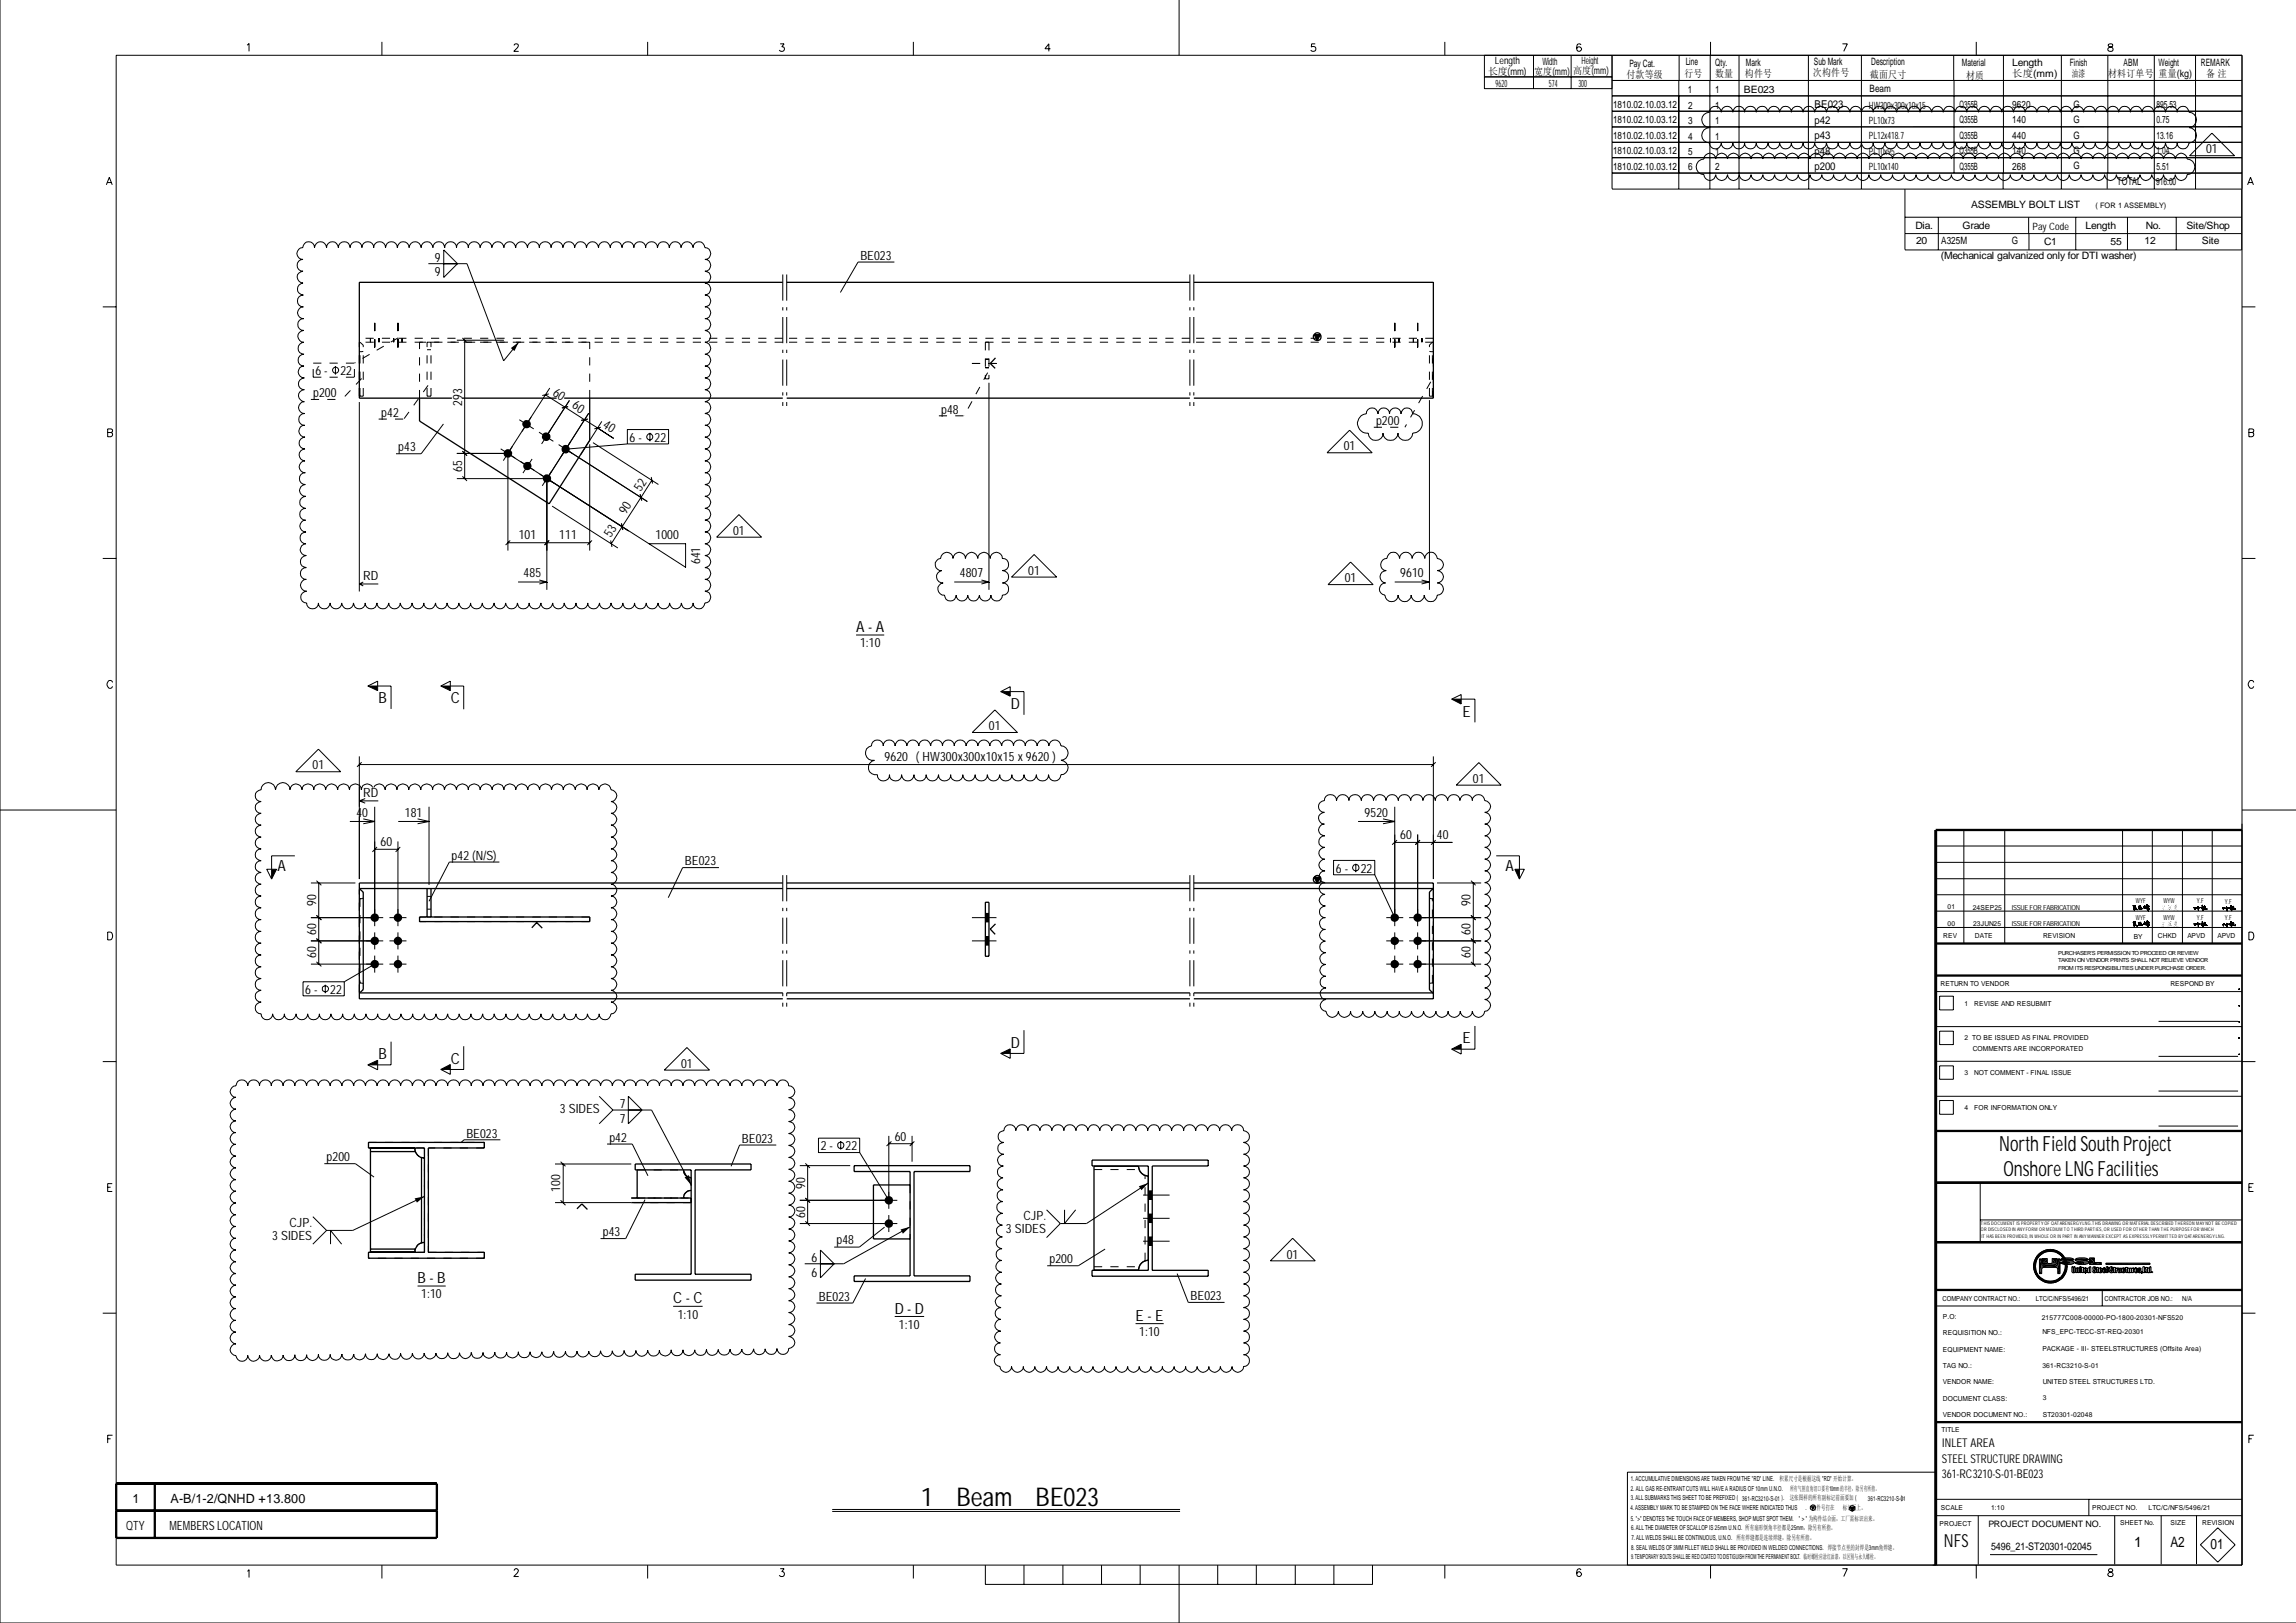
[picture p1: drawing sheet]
<svg xmlns="http://www.w3.org/2000/svg" width="594mm" height="420mm" viewBox="0 0 594 420" stroke-linecap="round" stroke-linejoin="round" font-family="sans-serif">
<defs><g id="words">
<g font-size="6.7">
<text x="238.3" y="389.8">1</text>
<text x="247.5" y="389.8">Beam BE0</text>
<text x="278.2" y="389.8">23</text>
</g>
<g font-size="5.4">
<text x="517.2" y="297.9">North Field South Project</text>
<text x="518.3" y="304.3">Onshore LNG Facilities</text>
</g>
<text font-size="4.7" x="502.9" y="400.3">NFS</text>
<g font-size="4">
<text x="221.5" y="163.6">A-A</text>
<text x="98" y="182">B</text>
<text x="116.7" y="182">C</text>
<text x="261.5" y="183.5">D</text>
<text x="378.4" y="185.5">E</text>
<text x="71.8" y="225.5">A</text>
<text x="389.5" y="225.5">A</text>
<text x="98" y="274.2">B</text>
<text x="116.7" y="275.3">C</text>
<text x="261.5" y="271.2">D</text>
<text x="378.4" y="270">E</text>
<text x="108" y="332.1">B-B</text>
<text x="174.2" y="337.3">C-C</text>
<text x="231.5" y="339.9">D-D</text>
<text x="293.8" y="341.8">E-E</text>
</g>
<g font-size="3.7">
<text x="552.1" y="400.5">1</text>
<text x="561.5" y="400.4">A2</text>
<text x="571.9" y="400.8">01</text>
</g>
<g font-size="3.3">
<text x="570.7" y="39.7">01</text>
<text x="112.5" y="67.7">9</text>
<text x="112.5" y="71.5">9</text>
<text x="222.6" y="67.2">BE0</text>
<text x="227.7" y="67.2">23</text>
<text x="81.6" y="97">6-</text>
<text x="88.1" y="97">22</text>
<text x="81" y="102.8">p200</text>
<text x="98.6" y="107.9">p42</text>
<text x="119.5" y="105" transform="rotate(-90 119.5 105)">293</text>
<text x="142.8" y="102.2" transform="rotate(33 142.8 102.2)">60</text>
<text x="147.8" y="105.4" transform="rotate(33 147.8 105.4)">60</text>
<text x="243.5" y="107">p48</text>
<text x="155.8" y="110.5" transform="rotate(33 155.8 110.5)">40</text>
<text x="356" y="110">p200</text>
<text x="103" y="116.8">p43</text>
<text x="162.9" y="114.3">6-</text>
<text x="169.3" y="114.3">22</text>
<text x="347.6" y="116.6">01</text>
<text x="119.5" y="122.1" transform="rotate(-90 119.5 122.1)">65</text>
<text x="165.8" y="127.3" transform="rotate(-57 165.8 127.3)">52</text>
<text x="161.9" y="133.3" transform="rotate(-57 161.9 133.3)">90</text>
<text x="134.2" y="139.6">101</text>
<text x="144.7" y="139.6">111</text>
<text x="158.1" y="139.3" transform="rotate(-57 158.1 139.3)">53</text>
<text x="169.6" y="139.4">1000</text>
<text x="189.7" y="138.4">01</text>
<text x="135.5" y="149.4">485</text>
<text x="181.2" y="146" transform="rotate(-90 181.2 146)">641</text>
<text x="248.3" y="149.4">4807</text>
<text x="266" y="148.8">01</text>
<text x="362.3" y="149.4">9610</text>
<text x="94" y="150.1">RD</text>
<text x="347.9" y="150.7">01</text>
<text x="222.5" y="167.6">1:10</text>
<text x="255.9" y="189">01</text>
<text x="228.9" y="197">9620 (HW</text>
<text x="243.2" y="197">300x300x10x15x9620)</text>
<text x="80.9" y="199.1">01</text>
<text x="381.1" y="202.6">01</text>
<text x="94" y="206.2">RD</text>
<text x="92.2" y="211.3">40</text>
<text x="104.7" y="211.3">181</text>
<text x="353.1" y="211.3">9520</text>
<text x="98.5" y="219">60</text>
<text x="362.3" y="217.3">60</text>
<text x="371.8" y="217.3">40</text>
<text x="116.8" y="222.5">p42(N/S)</text>
<text x="177.2" y="223.9">BE0</text>
<text x="182.3" y="223.9">23</text>
<text x="345.6" y="225.8">6-</text>
<text x="352" y="225.8">22</text>
<text x="81.8" y="234.5" transform="rotate(-90 81.8 234.5)">90</text>
<text x="380.4" y="234.5" transform="rotate(-90 380.4 234.5)">90</text>
<text x="81.8" y="248" transform="rotate(-90 81.8 248)">60 60</text>
<text x="380.4" y="248" transform="rotate(-90 380.4 248)">60 60</text>
<text x="79" y="257.1">6-</text>
<text x="85.4" y="257.1">22</text>
<text x="176.2" y="276.4">01</text>
<text x="160.4" y="286.8">7</text>
<text x="144.9" y="288">3 SIDES</text>
<text x="160.4" y="290.6">7</text>
<text x="120.6" y="294.4">BE0</text>
<text x="125.7" y="294.4">23</text>
<text x="157.6" y="295.5">p42</text>
<text x="191.9" y="295.7">BE0</text>
<text x="197" y="295.7">23</text>
<text x="212.3" y="297.7">2-</text>
<text x="218.8" y="297.7">22</text>
<text x="231.5" y="295.2">60</text>
<text x="84.5" y="300.5">p200</text>
<text x="144.9" y="308.5" transform="rotate(-90 144.9 308.5)">100</text>
<text x="208.3" y="307.7" transform="rotate(-90 208.3 307.7)">90</text>
<text x="74.9" y="317.5">CJP.</text>
<text x="208.3" y="315.2" transform="rotate(-90 208.3 315.2)">60</text>
<text x="264.8" y="315.8">CJP.</text>
<text x="70.4" y="320.8">3 SIDES</text>
<text x="156" y="320">p43</text>
<text x="216.4" y="322.1">p48</text>
<text x="260.3" y="319">3 SIDES</text>
<text x="210" y="326.6">6</text>
<text x="271.5" y="327">p200</text>
<text x="332.9" y="325.7">01</text>
<text x="210" y="330.4">6</text>
<text x="109" y="336">1:10</text>
<text x="175.3" y="341.4">1:10</text>
<text x="211.8" y="336.6">BE0</text>
<text x="216.9" y="336.6">23</text>
<text x="308" y="336.5">BE0</text>
<text x="313.1" y="336.5">23</text>
<text x="232.6" y="344">1:10</text>
<text x="294.7" y="345.8">1:10</text>
<text x="34.3" y="389">1</text>
<text x="44.1" y="389">A-B/1-2/QNHD +13.800</text>
<text x="43.9" y="396">M BERS LOCATION</text>
<text x="45.8" y="396">EM</text>
<text x="32.7" y="396.1">QTY</text>
</g>
<g font-size="3.1">
<text x="502.5" y="374.4">INLET AREA</text>
<text x="502.4" y="382.6">361-RC3210-S-01-BE023</text>
<text x="502.4" y="378.5">STEEL STRUCTURE DRAW</text>
<text x="529.9" y="378.5">ING</text>
</g>
<g font-size="2.8">
<text x="469.5" y="28">BE023</text>
<text x="469.5" y="32.1">p42</text>
<text x="469.5" y="36.1">p43</text>
<text x="469.5" y="40">p48</text>
<text x="469.5" y="44">p200</text>
<text x="547.8" y="48">TOTAL</text>
</g>
<text font-size="2.7" x="515.1" y="401.2">5496_21-ST20301-02045</text>
<g font-size="2.6">
<text x="386.8" y="16.6">Length</text>
<text x="399" y="16.8">Width</text>
<text x="409.2" y="16.6">Height</text>
<text x="421.6" y="17.3">Pay Cat.</text>
<text x="436.1" y="16.9">Line</text>
<text x="443.7" y="17.2">Qty.</text>
<text x="451.7" y="17">Mark</text>
<text x="469.3" y="16.8">Sub Mark</text>
<text x="484.1" y="16.9">Description</text>
<text x="507.6" y="17.2">Material</text>
<text x="520.6" y="17.2">Length</text>
<text x="535.5" y="17.2">Finish</text>
<text x="549.4" y="17.2">ABM</text>
<text x="558.5" y="17.2">Weight</text>
<text x="569.4" y="17.2">REMARK</text>
<text x="385" y="19.4">长度(mm)</text>
<text x="386.9" y="22.5">9620</text>
<text x="396.9" y="19.4">宽度(mm)</text>
<text x="400.7" y="22.6">574</text>
<text x="407" y="19.2">高度(mm)</text>
<text x="408.3" y="22.5">300</text>
<text x="420.8" y="20.2">付款等级</text>
<text x="435.8" y="19.8">行号</text>
<text x="443.7" y="19.8">数量</text>
<text x="451.4" y="19.9">构件号</text>
<text x="469.1" y="19.7">次构件号</text>
<text x="483.7" y="23.7">Beam</text>
<text x="483.8" y="20.1">截面尺寸</text>
<text x="508.7" y="20.3">材质</text>
<text x="520.6" y="19.9">长度(mm)</text>
<text x="536" y="19.9">油漆</text>
<text x="545.4" y="19.8">材料订单号</text>
<text x="558.5" y="19.8">重量(kg)</text>
<text x="570.7" y="19.8">备 注</text>
<text x="417.3" y="27.9">1810.02.10.03.12</text>
<text x="436.7" y="24.1">1</text>
<text x="436.8" y="28.1">2</text>
<text x="443.7" y="24.1">1</text>
<text x="443.7" y="28.1">1</text>
<text x="451.2" y="24.1">BE023</text>
<text x="483.5" y="28.1">HW</text>
<text x="486.4" y="28.1">300x300x10x15</text>
<text x="507" y="27.9">Q355B</text>
<text x="520.6" y="27.9">9620</text>
<text x="536.4" y="27.9">G</text>
<text x="558" y="27.9">895.53</text>
<text x="417.3" y="31.9">1810.02.10.03.12</text>
<text x="417.3" y="35.9">1810.02.10.03.12</text>
<text x="436.8" y="32.1">3</text>
<text x="443.7" y="32.2">1</text>
<text x="483.5" y="32.1">PL10x73</text>
<text x="507" y="31.9">Q355B</text>
<text x="507" y="36">Q355B</text>
<text x="520.6" y="31.9">140</text>
<text x="520.6" y="36">440</text>
<text x="536.4" y="31.9">G</text>
<text x="536.4" y="35.9">G</text>
<text x="558" y="31.9">0.75</text>
<text x="558" y="35.9">13.16</text>
<text x="417.3" y="39.9">1810.02.10.03.12</text>
<text x="436.8" y="36.2">4</text>
<text x="436.8" y="40.1">5</text>
<text x="443.7" y="36.2">1</text>
<text x="443.7" y="40.1">1</text>
<text x="483.5" y="36.1">PL12x418.7</text>
<text x="483.5" y="40">PL10x95</text>
<text x="507" y="40">Q355B</text>
<text x="520.6" y="40">140</text>
<text x="536.4" y="39.9">G</text>
<text x="558" y="40">1.04</text>
<text x="417.3" y="43.9">1810.02.10.03.12</text>
<text x="436.8" y="44.1">6</text>
<text x="443.7" y="44.1">2</text>
<text x="483.5" y="44.1">PL10x140</text>
<text x="507" y="43.9">Q355B</text>
<text x="520.6" y="43.9">268</text>
<text x="536.4" y="43.9">G</text>
<text x="557.9" y="47.8">916.00</text>
<text x="558" y="43.9">5.51</text>
<text x="509.9" y="53.8">ASSEMBLY BOLT LIST</text>
<text x="495.6" y="59.3">Dia.</text>
<text x="507.7" y="59.3">Grade</text>
<text x="525.9" y="59.4">Pay Code</text>
<text x="539.6" y="59.3">Length</text>
<text x="555.2" y="59.3">No.</text>
<text x="565.7" y="59.3">Site/Shop</text>
<text x="495.7" y="63.2">20</text>
<text x="502.2" y="63.2">A325M</text>
<text x="520.5" y="63.2">G</text>
<text x="528.8" y="63.4">C1</text>
<text x="546" y="63.3">55</text>
<text x="554.8" y="63.2">12</text>
<text x="569.6" y="63.2">Site</text>
<text x="502.2" y="67.1">(Mechanical galvanized only for DTI washer)</text>
</g>
<text font-size="2.3" x="514.4" y="395.2">PROJECT DOCUMENT NO.</text>
<text font-size="1.9" x="542.1" y="53.8">( FOR 1 ASSEMBLY)</text>
<g font-size="1.8">
<text x="552.6" y="233.8">W</text>
<text x="553.7" y="233.8">YF</text>
<text x="559.7" y="233.8">W</text>
<text x="560.8" y="233.8">YW</text>
<text x="568.4" y="233.8">Y.F</text>
<text x="575.6" y="233.8">Y.F</text>
<text x="503.9" y="235.4">01</text>
<text x="503.9" y="239.6">00</text>
<text x="510.4" y="235.5">24SEP25</text>
<text x="510.5" y="239.7">23JUN25</text>
<text x="520.5" y="235.5">ISSUE FOR FABRICATION</text>
<text x="520.5" y="239.7">ISSUE FOR FABRICATION</text>
<text x="552.6" y="238">W</text>
<text x="553.7" y="238">YF</text>
<text x="559.7" y="238">W</text>
<text x="560.8" y="238">YW</text>
<text x="568.4" y="238">Y.F</text>
<text x="575.6" y="238.1">Y.F</text>
<text x="502.8" y="242.8">REV</text>
<text x="511" y="242.8">DATE</text>
<text x="528.6" y="242.8">REVISION</text>
<text x="552" y="242.9">BY</text>
<text x="558.3" y="242.8">CHKD</text>
<text x="565.9" y="242.8">APVD</text>
<text x="573.7" y="242.8">APVD</text>
<text x="502.1" y="255.3">RETURN TO VENDOR</text>
<text x="561.5" y="255.3">RESPOND BY</text>
<text x="508.3" y="260.3">1</text>
<text x="510.8" y="260.3">REVISE AND RESUBMIT</text>
<text x="508.3" y="269.2">2 TO BE ISSUED AS FINAL PROVIDED</text>
<text x="510.4" y="271.9">COMMENTS ARE INCORPORATED</text>
<text x="508.3" y="278.3">3</text>
<text x="510.8" y="278.3">NOT COMMENT - FINAL ISSUE</text>
<text x="508.3" y="287.3">4</text>
<text x="510.8" y="287.3">FOR INFORMATION ONLY</text>
<text x="502.6" y="336.7">COMPANY CONTRACT NO.:</text>
<text x="502.7" y="341.5">P.O:</text>
<text x="526.7" y="336.6">LTC/C/NFS/5496/21</text>
<text x="528.2" y="341.6">215777C008-00000-PO-1800-20301-NFS520</text>
<text x="544.5" y="336.6">CONTRACTOR JOB NO.:</text>
<text x="564.6" y="336.7">N/A</text>
<text x="502.7" y="345.6">REQUISITION NO.:</text>
<text x="528.4" y="345.4">NFS_EPC-TECC-ST-REQ-20301</text>
<text x="502.7" y="349.8">EQUIPMENT NAME:</text>
<text x="528.4" y="349.8">PACKAGE - III- STEELSTRUCTURES (Offsite Area)</text>
<text x="528.4" y="354">361-RC3210-S-01</text>
<text x="502.7" y="358.2">VENDOR NAME:</text>
<text x="502.7" y="354.1">TAG NO.:</text>
<text x="528.5" y="358.1">UNITED STEEL STRUCTURES LTD.</text>
<text x="502.7" y="362.5">DOCUMENT CLASS:</text>
<text x="528.5" y="362.4">3</text>
<text x="502.3" y="370.6">TITLE</text>
<text x="502.7" y="366.7">VENDOR DOCUMENT NO.:</text>
<text x="528.5" y="366.7">ST20301-02048</text>
<text x="421.9" y="383.2">1. ACCUMULATIVE DIMENSIONS ARE TAKEN FROM THE &quot;RD&quot; LINE.</text>
<text x="460.4" y="383.2">积累尺寸是根据这线 &quot;RD&quot; 开始计算。</text>
<text x="421.9" y="385.8">2. ALL GAS RE-ENTRANT CUTS WILL HAVE A RADIUS OF 10mm U.N.O.</text>
<text x="421.9" y="388.3">3. ALL SUBMARKS THIS SHEET TO BE PREFIXED ( 361-RC3210-S-01 ).</text>
<text x="463" y="388.3">这张图样的所有副标记前面要加 (</text>
<text x="463.1" y="385.8">所有气割直角切口要有10mm的半径，除另有所指。</text>
<text x="483.3" y="388.5">361-RC3210-S-01</text>
<text x="491.9" y="388.3">)。</text>
<text x="421.8" y="390.9">4. ASSEMBLY MARK TO BE STAMPED ON THE FACE WHERE INDICATED THUS</text>
<text x="421.9" y="393.5">5. &quot;&gt;&quot; DENOTES THE TOUCH FACE OF MEMBERS, SHOP MUST SPOT THEM.</text>
<text x="422" y="396">6. ALL THE DIAMETER OF SCALLOP IS 25mm U.N.O. 所有扇形倒角半径都是25mm，除另有所指。</text>
<text x="465.4" y="393.5">&quot; &gt; &quot; 为构件结合面，工厂需标识出来。</text>
<text x="467.1" y="390.9">.</text>
<text x="468.8" y="390.9">构件号打在</text>
<text x="476.8" y="390.9">标记面上。</text>
<text x="501.8" y="394.8">PROJECT</text>
<text x="502.2" y="390.8">SCALE</text>
<text x="515.1" y="390.7">1:10</text>
<text x="541.3" y="390.8">PROJECT NO.</text>
<text x="548.6" y="394.7">SHEET No.</text>
<text x="555.8" y="390.9">LTC/C/NFS/5496/21</text>
<text x="561.6" y="394.7">SIZE</text>
<text x="569.7" y="394.7">REVISION</text>
<text x="422" y="401.1">8. SEAL WELDS OF 3MM FILLET WELD SHALL BE PROVIDED IN WELDED CONNECTIONS. 焊接节点里的封焊是3mm角焊缝。</text>
<text x="422.1" y="398.6">7. ALL WELDS SHALL BE CONTINUOUS, U.N.O. 所有焊缝都是连续焊缝，除另有所指。</text>
<text x="422" y="403.4">9. TEMPORARY BOLTS SHALL BE RED COATED TO DISTIGUISH FROM THE PERMANENT BOLT. 临时螺栓应涂红油漆，以区别与永久螺栓。</text>
</g>
<g font-size="1.4">
<text x="532.5" y="249.1">TAKEN ON VENDOR PRINTS SHALL NOT RELIEVE VENDOR</text>
<text x="532.5" y="251">FROM ITS RESPONSIBILITIES UNDER PURCHASE ORDER.</text>
<text x="532.5" y="247.2">PURCHASER'S PERMISSION TO PROCEED OR REVIEW</text>
</g>
<g font-size="1.3">
<text x="512.5" y="317.1">THIS DOCUMENTIS PROPERTY OF QATARENERGY LNG.THIS DRAW</text>
<text x="547" y="317.1">ING OR MATERIAL DESCRIBED THEREON MAY NOTBE COPIED</text>
<text x="512.5" y="318.7">OR DISCLOSED IN ANY FORMOR MEDIUMTO THIRD PARTIES, OR USED FOR OTHER THAN THE PURPOSE FOR W</text>
<text x="512.7" y="320.5">ITHAS BEEN PROVIDED, IN W</text>
<text x="527.3" y="320.5">HOLE OR IN PARTIN ANY MANNER EXCEPTAS EXPRESSLY PERMITTED BY QATARENERGY LNG.</text>
<text x="570.3" y="318.7">HICH</text>
</g>
</g></defs>
<g fill="none" stroke="#000" stroke-width=".26">
<path d="M0 0v420h594M30.1 14.3h550v390.7h-550zM63.9 11.7l.5-.4v2M98.8 10.8v3.5M133 11.8l.3-.5h.5l.3 .4-.2 .7-1 .9h1.3M167.6 10.8v3.5M201.8 11.3h1.1l-.6 .8a.62 .62 0 0 1 .7 .7 .62 .62 0 0 1-.9 .5l-.5-.3M236.3 10.8v3.5M271.8 12.6h-1.5l1.1-1.3v2M305.1 0v14.3M340.3 11.3h-1v.9a.71 .71 0 0 1 1 .1 .71 .71 0 0 1-.2 1 .71 .71 0 0 1-1-.3M373.8 10.8v3.5"/>
<path d="M384 19.9h33.1M384 14.3v8.6h33.1M396.7 14.3v8.6M406.5 14.3v8.6M409 11.6l-.1-.2a.68 .68 0 0 0-.9 .3l-.1 .9M417.1 14.3v34.6M434.4 14.3v6.5M442.5 14.3v6.5M442.6 10.8v3.5M449.9 14.3v34.6M467.9 14.3v30.5M476.7 11.3h1.2l-.9 2"/>
<path d="M481.6 14.3v34.6M505.5 14.3v6.5M511.3 10.8v3.5M518.3 14.3v30.5M533.3 14.3v34.6M545.3 14.3v30.5M545.6 11.4l-.2 .2 .2 .4 .8 .3 .3 .7a.72 .72 0 0 1-.8 .3 .72 .72 0 0 1-.6-.7l.4-.3 .8-.3 .1-.4a.74 .74 0 0 0-1-.2zM557.4 14.3v34.6M568 14.3v34.6M417.1 24.8h162.9M417.1 36.8h163M434.3 20.8v28.1"/>
<path d="M440.9 29.6l.6-.4 .8-.2a1.52 1.52 0 0 1 1.5-1.5 1.52 1.52 0 0 1 1.5 1.5 1.48 1.48 0 0 1 1.5-1.5 1.48 1.48 0 0 1 1.5 1.5 1.52 1.52 0 0 1 1.5-1.5 1.52 1.52 0 0 1 1.6 1.5 1.52 1.52 0 0 1 1.5-1.5 1.52 1.52 0 0 1 1.5 1.5 1.52 1.52 0 0 1 1.5-1.5 1.52 1.52 0 0 1 1.6 1.5 1.48 1.48 0 0 1 1.4-1.5 1.48 1.48 0 0 1 1.5 1.5 1.52 1.52 0 0 1 1.5-1.5 1.52 1.52 0 0 1 1.6 1.5 1.52 1.52 0 0 1 1.5-1.5 1.52 1.52 0 0 1 1.5 1.5 1.48 1.48 0 0 1 1.5-1.5 1.48 1.48 0 0 1 1.5 1.5 1.52 1.52 0 0 1 1.5-1.5 1.52 1.52 0 0 1 1.5 1.5 1.52 1.52 0 0 1 1.5-1.5 1.52 1.52 0 0 1 1.6 1.5 1.52 1.52 0 0 1 1.5-1.5 1.52 1.52 0 0 1 1.5 1.5 1.48 1.48 0 0 1 1.5-1.5 1.48 1.48 0 0 1 1.5 1.5 1.52 1.52 0 0 1 1.5-1.5 1.52 1.52 0 0 1 1.5 1.5 1.52 1.52 0 0 1 1.6-1.5 1.52 1.52 0 0 1 1.5 1.5 1.52 1.52 0 0 1 1.5-1.5 1.52 1.52 0 0 1 1.5 1.5 1.48 1.48 0 0 1 1.5-1.5 1.48 1.48 0 0 1 1.5 1.5 1.52 1.52 0 0 1 1.5-1.5 1.52 1.52 0 0 1 1.5 1.5 1.52 1.52 0 0 1 1.6-1.5 1.52 1.52 0 0 1 1.5 1.5 1.48 1.48 0 0 1 1.5-1.5 1.48 1.48 0 0 1 1.5 1.5 1.52 1.52 0 0 1 1.5-1.5 1.52 1.52 0 0 1 1.5 1.5 1.52 1.52 0 0 1 1.5-1.5 1.52 1.52 0 0 1 1.5 1.5 1.52 1.52 0 0 1 1.6-1.5 1.52 1.52 0 0 1 1.5 1.5 1.48 1.48 0 0 1 1.5-1.5 1.48 1.48 0 0 1 1.5 1.5 1.52 1.52 0 0 1 1.5-1.5 1.52 1.52 0 0 1 1.5 1.5 1.52 1.52 0 0 1 1.5-1.5 1.52 1.52 0 0 1 1.6 1.5 1.48 1.48 0 0 1 1.4-1.5 1.48 1.48 0 0 1 1.5 1.5 1.52 1.52 0 0 1 1.5-1.5 1.52 1.52 0 0 1 1.6 1.5 1.52 1.52 0 0 1 1.5-1.5 1.52 1.52 0 0 1 1.5 1.5 1.52 1.52 0 0 1 1.5-1.5 1.52 1.52 0 0 1 1.6 1.5 1.48 1.48 0 0 1 1.4-1.5 1.48 1.48 0 0 1 1.5 1.5 1.52 1.52 0 0 1 1.5-1.5 1.52 1.52 0 0 1 1.6 1.5 1.52 1.52 0 0 1 1.5-1.5 1.52 1.52 0 0 1 1.5 1.5 1.52 1.52 0 0 1 1.5-1.5 1.52 1.52 0 0 1 1.6 1.5 1.48 1.48 0 0 1 1.5-1.5 1.48 1.48 0 0 1 1.4 1.5 1.52 1.52 0 0 1 1.6-1.5 1.52 1.52 0 0 1 1.5 1.5 1.52 1.52 0 0 1 1.5-1.5 1.52 1.52 0 0 1 1.5 1.5 1.48 1.48 0 0 1 1.5-1.5 1.48 1.48 0 0 1 1.5 1.5 1.52 1.52 0 0 1 1.5-1.5 1.52 1.52 0 0 1 1.5 1.5 1.52 1.52 0 0 1 1.6-1.5 1.52 1.52 0 0 1 1.5 1.5 1.52 1.52 0 0 1 1.5-1.5 1.52 1.52 0 0 1 1.5 1.5 1.99 1.99 0 0 1 2 2 1.99 1.99 0 0 1-2 2 1.99 1.99 0 0 1 2 2 1.99 1.99 0 0 1-2 2 1.52 1.52 0 0 1-1.5 1.5 1.52 1.52 0 0 1-1.5-1.5 1.52 1.52 0 0 1-1.5 1.5 1.52 1.52 0 0 1-1.6-1.5 1.52 1.52 0 0 1-1.5 1.5 1.52 1.52 0 0 1-1.5-1.5 1.48 1.48 0 0 1-1.5 1.5 1.48 1.48 0 0 1-1.5-1.5 1.52 1.52 0 0 1-1.5 1.5 1.52 1.52 0 0 1-1.5-1.5 1.52 1.52 0 0 1-1.5 1.5 1.52 1.52 0 0 1-1.6-1.5 1.48 1.48 0 0 1-1.4 1.5 1.48 1.48 0 0 1-1.5-1.5 1.52 1.52 0 0 1-1.6 1.5 1.52 1.52 0 0 1-1.5-1.5 1.52 1.52 0 0 1-1.5 1.5 1.52 1.52 0 0 1-1.5-1.5 1.52 1.52 0 0 1-1.6 1.5 1.52 1.52 0 0 1-1.5-1.5 1.48 1.48 0 0 1-1.5 1.5 1.48 1.48 0 0 1-1.4-1.5 1.52 1.52 0 0 1-1.6 1.5 1.52 1.52 0 0 1-1.5-1.5 1.52 1.52 0 0 1-1.5 1.5 1.52 1.52 0 0 1-1.5-1.5 1.52 1.52 0 0 1-1.6 1.5 1.52 1.52 0 0 1-1.5-1.5 1.48 1.48 0 0 1-1.5 1.5 1.48 1.48 0 0 1-1.4-1.5 1.52 1.52 0 0 1-1.6 1.5 1.52 1.52 0 0 1-1.5-1.5 1.52 1.52 0 0 1-1.5 1.5 1.52 1.52 0 0 1-1.5-1.5 1.48 1.48 0 0 1-1.5 1.5 1.48 1.48 0 0 1-1.5-1.5 1.52 1.52 0 0 1-1.5 1.5 1.52 1.52 0 0 1-1.6-1.5 1.52 1.52 0 0 1-1.5 1.5 1.52 1.52 0 0 1-1.5-1.5 1.52 1.52 0 0 1-1.5 1.5 1.52 1.52 0 0 1-1.5-1.5 1.48 1.48 0 0 1-1.5 1.5 1.48 1.48 0 0 1-1.5-1.5 1.52 1.52 0 0 1-1.5 1.5 1.52 1.52 0 0 1-1.6-1.5 1.52 1.52 0 0 1-1.5 1.5 1.52 1.52 0 0 1-1.5-1.5 1.48 1.48 0 0 1-1.5 1.5 1.48 1.48 0 0 1-1.5-1.5 1.52 1.52 0 0 1-1.5 1.5 1.52 1.52 0 0 1-1.5-1.5 1.52 1.52 0 0 1-1.5 1.5 1.52 1.52 0 0 1-1.6-1.5 1.52 1.52 0 0 1-1.5 1.5 1.52 1.52 0 0 1-1.5-1.5 1.48 1.48 0 0 1-1.5 1.5 1.48 1.48 0 0 1-1.5-1.5 1.52 1.52 0 0 1-1.5 1.5 1.52 1.52 0 0 1-1.5-1.5 1.52 1.52 0 0 1-1.6 1.5 1.52 1.52 0 0 1-1.5-1.5 1.52 1.52 0 0 1-1.5 1.5 1.52 1.52 0 0 1-1.5-1.5 1.48 1.48 0 0 1-1.5 1.5 1.48 1.48 0 0 1-1.5-1.5 1.52 1.52 0 0 1-1.5 1.5 1.52 1.52 0 0 1-1.5-1.5 1.52 1.52 0 0 1-1.6 1.5 1.52 1.52 0 0 1-1.5-1.5 1.48 1.48 0 0 1-1.5 1.5 1.48 1.48 0 0 1-1.4-1.5 1.52 1.52 0 0 1-1.6 1.5 1.52 1.52 0 0 1-1.5-1.5 1.52 1.52 0 0 1-1.5 1.5 1.52 1.52 0 0 1-1.5-1.5 1.52 1.52 0 0 1-1.6 1.5 1.52 1.52 0 0 1-1.5-1.5 1.48 1.48 0 0 1-1.5 1.5 1.48 1.48 0 0 1-1.5-1.5 1.52 1.52 0 0 1-1.5 1.5 1.52 1.52 0 0 1-1.5-1.5 1.99 1.99 0 0 1-2-2 1.99 1.99 0 0 1 2-2 2 2 0 0 1-1.8-1.2 2 2 0 0 1 .4-2.2zM442.4 20.8v28.1M505.5 20.8v24M572.3 34.5l5.8 5.8h-11.6zM580.1 20.8h-163M580.1 28.8h-163M580.1 32.8l-163 .1h162.9M27.5 47.8l.8-1.9 .7 1.9M27.8 47.2h1M417.1 44.8h163M417.1 48.9h162.9v15.8h-87.2M439.4 41.7l.7-.4 .8-.2a1.52 1.52 0 0 1 1.5-1.5 1.52 1.52 0 0 1 1.5 1.5 1.52 1.52 0 0 1 1.5-1.5 1.52 1.52 0 0 1 1.6 1.5 1.52 1.52 0 0 1 1.5-1.5 1.52 1.52 0 0 1 1.5 1.5 1.52 1.52 0 0 1 1.5-1.5 1.52 1.52 0 0 1 1.6 1.5 1.52 1.52 0 0 1 1.5-1.5 1.52 1.52 0 0 1 1.5 1.5 1.52 1.52 0 0 1 1.5-1.5 1.52 1.52 0 0 1 1.5 1.5 1.52 1.52 0 0 1 1.6-1.5 1.52 1.52 0 0 1 1.5 1.5 1.52 1.52 0 0 1 1.5-1.5 1.52 1.52 0 0 1 1.5 1.5 1.52 1.52 0 0 1 1.6-1.5 1.52 1.52 0 0 1 1.5 1.5 1.52 1.52 0 0 1 1.5-1.5 1.52 1.52 0 0 1 1.5 1.5 1.52 1.52 0 0 1 1.6-1.5 1.52 1.52 0 0 1 1.5 1.5 1.52 1.52 0 0 1 1.5-1.5 1.52 1.52 0 0 1 1.5 1.5 1.52 1.52 0 0 1 1.6-1.5 1.52 1.52 0 0 1 1.5 1.5 1.52 1.52 0 0 1 1.5-1.5 1.52 1.52 0 0 1 1.5 1.5 1.52 1.52 0 0 1 1.6-1.5 1.52 1.52 0 0 1 1.5 1.5 1.52 1.52 0 0 1 1.5-1.5 1.52 1.52 0 0 1 1.5 1.5 1.52 1.52 0 0 1 1.6-1.5 1.52 1.52 0 0 1 1.5 1.5 1.52 1.52 0 0 1 1.5-1.5 1.52 1.52 0 0 1 1.5 1.5 1.52 1.52 0 0 1 1.5-1.5 1.52 1.52 0 0 1 1.6 1.5 1.52 1.52 0 0 1 1.5-1.5 1.52 1.52 0 0 1 1.5 1.5 1.52 1.52 0 0 1 1.5-1.5 1.52 1.52 0 0 1 1.6 1.5 1.52 1.52 0 0 1 1.5-1.5 1.52 1.52 0 0 1 1.5 1.5 1.52 1.52 0 0 1 1.5-1.5 1.52 1.52 0 0 1 1.6 1.5 1.52 1.52 0 0 1 1.5-1.5 1.52 1.52 0 0 1 1.5 1.5 1.52 1.52 0 0 1 1.5-1.5 1.52 1.52 0 0 1 1.6 1.5 1.52 1.52 0 0 1 1.5-1.5 1.52 1.52 0 0 1 1.5 1.5 1.52 1.52 0 0 1 1.5-1.5 1.52 1.52 0 0 1 1.6 1.5 1.52 1.52 0 0 1 1.5-1.5 1.52 1.52 0 0 1 1.5 1.5 1.52 1.52 0 0 1 1.5-1.5 1.52 1.52 0 0 1 1.6 1.5 1.52 1.52 0 0 1 1.5-1.5 1.52 1.52 0 0 1 1.5 1.5 1.52 1.52 0 0 1 1.5-1.5 1.52 1.52 0 0 1 1.5 1.5 1.52 1.52 0 0 1 1.6-1.5 1.52 1.52 0 0 1 1.5 1.5 1.52 1.52 0 0 1 1.5-1.5 1.52 1.52 0 0 1 1.5 1.5 1.52 1.52 0 0 1 1.6-1.5 1.52 1.52 0 0 1 1.5 1.5 1.52 1.52 0 0 1 1.5-1.5 1.52 1.52 0 0 1 1.5 1.5 1.52 1.52 0 0 1 1.6-1.5 1.52 1.52 0 0 1 1.5 1.5 1.52 1.52 0 0 1 1.5-1.5 1.52 1.52 0 0 1 1.5 1.5 1.52 1.52 0 0 1 1.6-1.5 1.52 1.52 0 0 1 1.5 1.5 1.52 1.52 0 0 1 1.5-1.5 1.52 1.52 0 0 1 1.5 1.5 1.52 1.52 0 0 1 1.6-1.5 1.52 1.52 0 0 1 1.5 1.5 1.52 1.52 0 0 1 1.5-1.5 1.52 1.52 0 0 1 1.5 1.5 2.03 2.03 0 0 1 2.1 2.1 2.03 2.03 0 0 1-2.1 2 1.52 1.52 0 0 1-1.5 1.5 1.52 1.52 0 0 1-1.5-1.5 1.52 1.52 0 0 1-1.5 1.5 1.52 1.52 0 0 1-1.6-1.5 1.52 1.52 0 0 1-1.5 1.5 1.52 1.52 0 0 1-1.5-1.5 1.52 1.52 0 0 1-1.5 1.5 1.52 1.52 0 0 1-1.6-1.5 1.52 1.52 0 0 1-1.5 1.5 1.52 1.52 0 0 1-1.5-1.5 1.52 1.52 0 0 1-1.5 1.5 1.52 1.52 0 0 1-1.6-1.5 1.52 1.52 0 0 1-1.5 1.5 1.52 1.52 0 0 1-1.5-1.5 1.52 1.52 0 0 1-1.5 1.5 1.52 1.52 0 0 1-1.6-1.5 1.52 1.52 0 0 1-1.5 1.5 1.52 1.52 0 0 1-1.5-1.5 1.52 1.52 0 0 1-1.5 1.5 1.52 1.52 0 0 1-1.6-1.5 1.52 1.52 0 0 1-1.5 1.5 1.52 1.52 0 0 1-1.5-1.5 1.52 1.52 0 0 1-1.5 1.5 1.52 1.52 0 0 1-1.5-1.5 1.52 1.52 0 0 1-1.6 1.5 1.52 1.52 0 0 1-1.5-1.5 1.52 1.52 0 0 1-1.5 1.5 1.52 1.52 0 0 1-1.5-1.5 1.52 1.52 0 0 1-1.6 1.5 1.52 1.52 0 0 1-1.5-1.5 1.52 1.52 0 0 1-1.5 1.5 1.52 1.52 0 0 1-1.5-1.5 1.52 1.52 0 0 1-1.6 1.5 1.52 1.52 0 0 1-1.5-1.5 1.52 1.52 0 0 1-1.5 1.5 1.52 1.52 0 0 1-1.5-1.5 1.52 1.52 0 0 1-1.6 1.5 1.52 1.52 0 0 1-1.5-1.5 1.52 1.52 0 0 1-1.5 1.5 1.52 1.52 0 0 1-1.5-1.5 1.52 1.52 0 0 1-1.6 1.5 1.52 1.52 0 0 1-1.5-1.5 1.52 1.52 0 0 1-1.5 1.5 1.52 1.52 0 0 1-1.5-1.5 1.52 1.52 0 0 1-1.6 1.5 1.52 1.52 0 0 1-1.5-1.5 1.52 1.52 0 0 1-1.5 1.5 1.52 1.52 0 0 1-1.5-1.5 1.52 1.52 0 0 1-1.5 1.5 1.52 1.52 0 0 1-1.6-1.5 1.52 1.52 0 0 1-1.5 1.5 1.52 1.52 0 0 1-1.5-1.5 1.52 1.52 0 0 1-1.5 1.5 1.52 1.52 0 0 1-1.6-1.5 1.52 1.52 0 0 1-1.5 1.5 1.52 1.52 0 0 1-1.5-1.5 1.52 1.52 0 0 1-1.5 1.5 1.52 1.52 0 0 1-1.6-1.5 1.52 1.52 0 0 1-1.5 1.5 1.52 1.52 0 0 1-1.5-1.5 1.52 1.52 0 0 1-1.5 1.5 1.52 1.52 0 0 1-1.6-1.5 1.52 1.52 0 0 1-1.5 1.5 1.52 1.52 0 0 1-1.5-1.5 1.52 1.52 0 0 1-1.5 1.5 1.52 1.52 0 0 1-1.6-1.5 1.52 1.52 0 0 1-1.5 1.5 1.52 1.52 0 0 1-1.5-1.5 1.52 1.52 0 0 1-1.5 1.5 1.52 1.52 0 0 1-1.6-1.5 1.52 1.52 0 0 1-1.5 1.5 1.52 1.52 0 0 1-1.5-1.5 1.52 1.52 0 0 1-1.5 1.5 1.52 1.52 0 0 1-1.5-1.5 1.52 1.52 0 0 1-1.6 1.5 1.52 1.52 0 0 1-1.5-1.5 1.52 1.52 0 0 1-1.5 1.5 1.52 1.52 0 0 1-1.5-1.5 1.52 1.52 0 0 1-1.6 1.5 1.52 1.52 0 0 1-1.5-1.5 1.52 1.52 0 0 1-1.5 1.5 1.52 1.52 0 0 1-1.5-1.5 2.05 2.05 0 0 1-1.9-1.3 2.05 2.05 0 0 1 .4-2.2z"/>
<path d="M468 44.8v4.1M492.8 48.9v15.7M492.8 56.2h87.2M501.5 56.2v8.5M518.2 44.8v4.1M524.8 56.2v4.3M537 56.2v8.5M545.2 44.8v4.1M550.4 56.2v8.5M563 56.2v8.5M580.1 40.8h-163M581.5 47.8l.8-1.9 .7 1.9"/>
<path d="M581.7 47.2h1M26.6 79.4h3.5M77.3 64.5l.4-.3 .6-.1a1.52 1.52 0 0 1 1.5-1.5 1.52 1.52 0 0 1 1.6 1.5 1.57 1.57 0 0 1 1.5-1.5 1.57 1.57 0 0 1 1.6 1.5 1.52 1.52 0 0 1 1.5-1.5 1.52 1.52 0 0 1 1.5 1.5 1.52 1.52 0 0 1 1.6-1.5 1.52 1.52 0 0 1 1.5 1.5 1.52 1.52 0 0 1 1.5-1.5 1.52 1.52 0 0 1 1.5 1.5 1.52 1.52 0 0 1 1.6-1.5 1.52 1.52 0 0 1 1.5 1.5 1.52 1.52 0 0 1 1.5-1.5 1.52 1.52 0 0 1 1.5 1.5 1.52 1.52 0 0 1 1.6-1.5 1.52 1.52 0 0 1 1.5 1.5 1.52 1.52 0 0 1 1.5-1.5 1.52 1.52 0 0 1 1.5 1.5 1.57 1.57 0 0 1 1.6-1.5 1.57 1.57 0 0 1 1.6 1.5 1.52 1.52 0 0 1 1.5-1.5 1.52 1.52 0 0 1 1.5 1.5 1.52 1.52 0 0 1 1.5-1.5 1.52 1.52 0 0 1 1.6 1.5 1.52 1.52 0 0 1 1.5-1.5 1.52 1.52 0 0 1 1.5 1.5 1.52 1.52 0 0 1 1.5-1.5 1.52 1.52 0 0 1 1.6 1.5 1.52 1.52 0 0 1 1.5-1.5 1.52 1.52 0 0 1 1.5 1.5 1.52 1.52 0 0 1 1.5-1.5 1.52 1.52 0 0 1 1.6 1.5 1.57 1.57 0 0 1 1.5-1.5 1.57 1.57 0 0 1 1.6 1.5 1.52 1.52 0 0 1 1.5-1.5 1.52 1.52 0 0 1 1.5 1.5 1.52 1.52 0 0 1 1.6-1.5 1.52 1.52 0 0 1 1.5 1.5 1.52 1.52 0 0 1 1.5-1.5 1.52 1.52 0 0 1 1.5 1.5 1.52 1.52 0 0 1 1.6-1.5 1.52 1.52 0 0 1 1.5 1.5 1.52 1.52 0 0 1 1.5-1.5 1.52 1.52 0 0 1 1.5 1.5 1.52 1.52 0 0 1 1.6-1.5 1.52 1.52 0 0 1 1.5 1.5 1.52 1.52 0 0 1 1.5-1.5 1.52 1.52 0 0 1 1.5 1.5 1.57 1.57 0 0 1 1.6-1.5 1.57 1.57 0 0 1 1.6 1.5 1.52 1.52 0 0 1 1.5-1.5 1.52 1.52 0 0 1 1.5 1.5 1.52 1.52 0 0 1 1.5-1.5 1.52 1.52 0 0 1 1.6 1.5 1.52 1.52 0 0 1 1.5-1.5 1.52 1.52 0 0 1 1.5 1.5 1.52 1.52 0 0 1 1.5-1.5 1.52 1.52 0 0 1 1.5 1.5 1.52 1.52 0 0 1 1.6-1.5 1.52 1.52 0 0 1 1.5 1.5 1.52 1.52 0 0 1 1.5-1.5 1.52 1.52 0 0 1 1.5 1.5 1.52 1.52 0 0 1 1.6-1.5 1.52 1.52 0 0 1 1.5 1.5 1.57 1.57 0 0 1 1.6-1.5 1.57 1.57 0 0 1 1.5 1.5 1.52 1.52 0 0 1 1.5-1.5 1.52 1.52 0 0 1 1.6 1.5 1.52 1.52 0 0 1 1.5 1.5 1.52 1.52 0 0 1-1.5 1.5 1.52 1.52 0 0 1 1.5 1.6 1.52 1.52 0 0 1-1.5 1.5 1.52 1.52 0 0 1 1.5 1.5 1.52 1.52 0 0 1-1.5 1.5 1.57 1.57 0 0 1 1.5 1.6 1.57 1.57 0 0 1-1.5 1.6 1.52 1.52 0 0 1 1.5 1.5 1.52 1.52 0 0 1-1.5 1.5 1.52 1.52 0 0 1 1.5 1.5 1.52 1.52 0 0 1-1.5 1.6 1.52 1.52 0 0 1 1.5 1.5 1.52 1.52 0 0 1-1.5 1.5 1.52 1.52 0 0 1 1.5 1.5 1.52 1.52 0 0 1-1.5 1.6 1.57 1.57 0 0 1 1.5 1.5 1.57 1.57 0 0 1-1.5 1.6 1.52 1.52 0 0 1 1.5 1.5 1.52 1.52 0 0 1-1.5 1.5 1.52 1.52 0 0 1 1.5 1.6 1.52 1.52 0 0 1-1.5 1.5 1.52 1.52 0 0 1 1.5 1.5 1.52 1.52 0 0 1-1.5 1.5 1.57 1.57 0 0 1 1.5 1.6 1.57 1.57 0 0 1-1.5 1.6 1.52 1.52 0 0 1 1.5 1.5 1.52 1.52 0 0 1-1.5 1.5 1.52 1.52 0 0 1 1.5 1.5 1.52 1.52 0 0 1-1.5 1.6 1.52 1.52 0 0 1 1.5 1.5 1.52 1.52 0 0 1-1.5 1.5 1.52 1.52 0 0 1 1.5 1.5 1.52 1.52 0 0 1-1.5 1.6 1.57 1.57 0 0 1 1.5 1.5 1.57 1.57 0 0 1-1.5 1.6 1.52 1.52 0 0 1 1.5 1.5 1.52 1.52 0 0 1-1.5 1.5 1.52 1.52 0 0 1 1.5 1.6 1.52 1.52 0 0 1-1.5 1.5 1.52 1.52 0 0 1 1.5 1.5 1.52 1.52 0 0 1-1.5 1.5 1.57 1.57 0 0 1 1.5 1.6 1.57 1.57 0 0 1-1.5 1.6 1.52 1.52 0 0 1 1.5 1.5 1.52 1.52 0 0 1-1.5 1.5 1.52 1.52 0 0 1 1.5 1.5 1.52 1.52 0 0 1-1.5 1.6 1.52 1.52 0 0 1 1.5 1.5 1.52 1.52 0 0 1-1.5 1.5 1.52 1.52 0 0 1 1.5 1.5 1.52 1.52 0 0 1-1.5 1.6 1.57 1.57 0 0 1 1.5 1.5 1.57 1.57 0 0 1-1.5 1.6 1.52 1.52 0 0 1 1.5 1.5 1.52 1.52 0 0 1-1.5 1.5 1.52 1.52 0 0 1 1.5 1.6 1.52 1.52 0 0 1-1.5 1.5 1.52 1.52 0 0 1 1.5 1.5 1.52 1.52 0 0 1-1.5 1.5 1.52 1.52 0 0 1-1.6 1.6 1.52 1.52 0 0 1-1.5-1.6 1.52 1.52 0 0 1-1.5 1.6 1.52 1.52 0 0 1-1.5-1.6 1.52 1.52 0 0 1-1.5 1.6 1.52 1.52 0 0 1-1.6-1.6 1.48 1.48 0 0 1-1.5 1.6 1.48 1.48 0 0 1-1.4-1.6 1.52 1.52 0 0 1-1.6 1.6 1.52 1.52 0 0 1-1.5-1.6 1.52 1.52 0 0 1-1.5 1.6 1.52 1.52 0 0 1-1.5-1.6 1.52 1.52 0 0 1-1.6 1.6 1.52 1.52 0 0 1-1.5-1.6 1.52 1.52 0 0 1-1.5 1.6 1.52 1.52 0 0 1-1.5-1.6 1.48 1.48 0 0 1-1.5 1.6 1.48 1.48 0 0 1-1.5-1.6 1.52 1.52 0 0 1-1.5 1.6 1.52 1.52 0 0 1-1.5-1.6 1.52 1.52 0 0 1-1.6 1.6 1.52 1.52 0 0 1-1.5-1.6 1.52 1.52 0 0 1-1.5 1.6 1.52 1.52 0 0 1-1.5-1.6 1.48 1.48 0 0 1-1.5 1.6 1.48 1.48 0 0 1-1.5-1.6 1.52 1.52 0 0 1-1.5 1.6 1.52 1.52 0 0 1-1.5-1.6 1.52 1.52 0 0 1-1.6 1.6 1.52 1.52 0 0 1-1.5-1.6 1.52 1.52 0 0 1-1.5 1.6 1.52 1.52 0 0 1-1.5-1.6 1.52 1.52 0 0 1-1.6 1.6 1.52 1.52 0 0 1-1.5-1.6 1.48 1.48 0 0 1-1.5 1.6 1.48 1.48 0 0 1-1.5-1.6 1.52 1.52 0 0 1-1.5 1.6 1.52 1.52 0 0 1-1.5-1.6 1.52 1.52 0 0 1-1.5 1.6 1.52 1.52 0 0 1-1.5-1.6 1.52 1.52 0 0 1-1.6 1.6 1.52 1.52 0 0 1-1.5-1.6 1.52 1.52 0 0 1-1.5 1.6 1.52 1.52 0 0 1-1.5-1.6 1.48 1.48 0 0 1-1.5 1.6 1.48 1.48 0 0 1-1.5-1.6 1.52 1.52 0 0 1-1.5 1.6 1.52 1.52 0 0 1-1.6-1.6 1.52 1.52 0 0 1-1.5 1.6 1.52 1.52 0 0 1-1.5-1.6 1.52 1.52 0 0 1-1.5 1.6 1.52 1.52 0 0 1-1.6-1.6 1.48 1.48 0 0 1-1.4 1.6 1.48 1.48 0 0 1-1.5-1.6 1.52 1.52 0 0 1-1.5 1.6 1.52 1.52 0 0 1-1.6-1.6 1.52 1.52 0 0 1-1.5 1.6 1.52 1.52 0 0 1-1.5-1.6 1.52 1.52 0 0 1-1.5 1.6 1.52 1.52 0 0 1-1.6-1.6 1.52 1.52 0 0 1-1.5 1.6 1.52 1.52 0 0 1-1.5-1.6 1.48 1.48 0 0 1-1.5 1.6 1.48 1.48 0 0 1-1.5-1.6 1.52 1.52 0 0 1-1.5 1.6 1.52 1.52 0 0 1-1.5-1.6 1.52 1.52 0 0 1-1.5 1.6 1.52 1.52 0 0 1-1.6-1.6 1.52 1.52 0 0 1-1.5-1.5 1.52 1.52 0 0 1 1.5-1.5 1.53 1.53 0 0 1-1.6-1.5 1.53 1.53 0 0 1 1.5-1.6 1.52 1.52 0 0 1-1.5-1.5 1.52 1.52 0 0 1 1.5-1.5 1.57 1.57 0 0 1-1.5-1.6 1.57 1.57 0 0 1 1.5-1.5 1.53 1.53 0 0 1-1.6-1.5 1.53 1.53 0 0 1 1.6-1.6 1.52 1.52 0 0 1-1.6-1.5 1.52 1.52 0 0 1 1.6-1.5 1.53 1.53 0 0 1-1.6-1.5 1.53 1.53 0 0 1 1.5-1.6 1.52 1.52 0 0 1-1.5-1.5 1.52 1.52 0 0 1 1.5-1.5 1.57 1.57 0 0 1-1.5-1.6 1.57 1.57 0 0 1 1.5-1.6 1.53 1.53 0 0 1-1.6-1.4 1.53 1.53 0 0 1 1.5-1.6 1.52 1.52 0 0 1-1.5-1.5 1.52 1.52 0 0 1 1.5-1.6 1.53 1.53 0 0 1-1.6-1.4 1.53 1.53 0 0 1 1.5-1.6 1.57 1.57 0 0 1-1.5-1.6 1.57 1.57 0 0 1 1.5-1.5 1.52 1.52 0 0 1-1.5-1.6 1.52 1.52 0 0 1 1.5-1.5 1.53 1.53 0 0 1-1.6-1.5 1.53 1.53 0 0 1 1.5-1.5 1.52 1.52 0 0 1-1.5-1.6 1.52 1.52 0 0 1 1.5-1.5 1.53 1.53 0 0 1-1.6-1.5 1.53 1.53 0 0 1 1.5-1.5 1.57 1.57 0 0 1-1.5-1.6 1.57 1.57 0 0 1 1.5-1.6 1.52 1.52 0 0 1-1.5-1.5 1.52 1.52 0 0 1 1.5-1.5 1.53 1.53 0 0 1-1.6-1.5 1.53 1.53 0 0 1 1.6-1.6 1.52 1.52 0 0 1-1.6-1.5 1.52 1.52 0 0 1 1.6-1.5 1.57 1.57 0 0 1-1.6-1.5 1.57 1.57 0 0 1 1.5-1.6 1.52 1.52 0 0 1-1.6-1.6 1.52 1.52 0 0 1 1.6-1.5 1.52 1.52 0 0 1-1.6-1.5 1.52 1.52 0 0 1 1.6-1.5 1.53 1.53 0 0 1-1.6-1.5 1.53 1.53 0 0 1 1.5-1.6 1.52 1.52 0 0 1-1.5-1.5 1.52 1.52 0 0 1 1.5-1.5 1.57 1.57 0 0 1-1.5-1.6 1.57 1.57 0 0 1 1.4-1.6 1.52 1.52 0 0 1-1.5-1.5 1.52 1.52 0 0 1 1.5-1.5 1.52 1.52 0 0 1-1.5-1.5 1.52 1.52 0 0 1 1.5-1.6 1.53 1.53 0 0 1-1.4-.9 1.53 1.53 0 0 1 .3-1.7zM110.8 68.2h10l9.5 25.2 3.9-4.8M114.8 64.7l3.6 3.5-3.6 3.6zM231.4 67.8h-9.4l-4.6 7.9M492.8 60.5h87.2M524.9 60.5v4.2M580.1 79.4h3.4M86.8 94.7v2.2M118.2 88.1h12.2M119.6 87.5l1.2 1.1"/>
<path d="M120.2 88.1v35.8M255.9 99.1v53.6M27.9 111l1.1 .2 .1 .4-.4 .3a.56 .56 0 0 1 .4 .6 .56 .56 0 0 1-.4 .5h-.8zM27.9 111.9h.8M93 104.1v49M114.7 109.7l-5.7 7.7h-6.6M119.6 116.8l1.2 1.1M129.5 116.2l38.4 24.5M130.4 117.3h-12.2M131.4 118.4v24.1M132.6 115.5l-2.4 3.7M134.4 108.6l3.7 2.4"/>
<path d="M134.6 119.4l3.7 2.4M137.4 108l-2.4 3.7M137.7 118.8l-2.4 3.6M139.4 111.8l3.8 2.4M141.1 102.2l17.6 11.3M142 101.9l-1.7 .5M142.2 100.4l-10.3 16.1M142.5 111.2l-2.4 3.7M144.5 115.1l3.7 2.3M147 105.2l-1.6 .4M147.2 116.8l20.3 13M147.3 103.6l-5.5 8.6"/>
<path d="M152.1 108.5l-1.7 .3M152.3 106.9l-10.2 16.1M152.6 115v27.5M153.4 114.6l16.9 10.8M155.4 110.6l-1.6 .4M155.7 109.1l-5.4 8.5M162.3 111.2h10.7v3.7h-10.7zM162.3 114.9l-15.9 1.3M168.1 112v2.2M343.3 117.2l5.9-5.9 5.8 5.9zM352.1 107.6l1.4-.5a1.52 1.52 0 0 1 1.5-1.5 1.52 1.52 0 0 1 1.5 1.5 1.48 1.48 0 0 1 1.5-1.5 1.48 1.48 0 0 1 1.5 1.5 1.48 1.48 0 0 1 1.5-1.5 1.48 1.48 0 0 1 1.5 1.5 1.52 1.52 0 0 1 1.5-1.5 1.52 1.52 0 0 1 1.5 1.5 2.5 2.5 0 0 1 2.5 2.5 2.5 2.5 0 0 1-2.5 2.5 1.91 1.91 0 0 1-1.9 1.9 1.91 1.91 0 0 1-1.9-1.9 1.95 1.95 0 0 1-2 1.9 1.95 1.95 0 0 1-1.9-1.9 1.91 1.91 0 0 1-1.9 1.9 1.91 1.91 0 0 1-1.9-1.9 2.56 2.56 0 0 1-2.6-1.6 2.56 2.56 0 0 1 .7-2.9zM369.8 103.5v49.2"/>
<path d="M581.8 111l1.2 .2 .1 .4-.4 .3a.56 .56 0 0 1 .4 .6 .56 .56 0 0 1-.4 .5h-.9zM581.8 111.9h.9M118.2 123.9h22.3M119.6 123.3l1.2 1.2M132 139.9l-1.2 1.2M139.6 122.7l3.7 2.4M141.5 124.8v27.9M142.1 139.9l-1.2 1.2M142.3 124.4l20.3 13M142.7 122l-2.4 3.7M142.8 131l17.1 10.8M153.2 139.9l-1.2 1.2"/>
<path d="M158 139.9l.3 1.7M160.8 135.5l.3 1.7M165.6 127.9l.4 1.6M168.5 123.4l.3 1.7M168.7 124.3l-10.5 16.4M191.2 133.2l5.8 5.8h-11.6zM26.6 144.5h3.5M93 151.1l1 .5M93 151.1h4.9M94 150.6l-1 .5M131.4 140.5h21.2M134 150.6h7.5"/>
<path d="M139.5 150.1l2 .5M141.5 150.6l-2 .5M167.9 140.7h9.5v6.1zM243.8 143.4a1.58 1.58 0 0 1 1.8-.3 1.58 1.58 0 0 1 .9 1.4 1.61 1.61 0 0 1 1.7-1.6 1.61 1.61 0 0 1 1.6 1.6 1.61 1.61 0 0 1 1.6-1.6 1.61 1.61 0 0 1 1.6 1.6 1.61 1.61 0 0 1 1.6-1.6 1.61 1.61 0 0 1 1.6 1.6 1.57 1.57 0 0 1 1.6-1.6 1.57 1.57 0 0 1 1.5 1.6 1.57 1.57 0 0 1 1.6 1.6 1.57 1.57 0 0 1-1.6 1.6 1.61 1.61 0 0 1 1.6 1.6 1.61 1.61 0 0 1-1.6 1.6 1.57 1.57 0 0 1 1.6 1.5 1.57 1.57 0 0 1-1.6 1.6 1.48 1.48 0 0 1-1.4 1.5 1.48 1.48 0 0 1-1.5-1.5 1.48 1.48 0 0 1-1.5 1.5 1.48 1.48 0 0 1-1.5-1.5 1.52 1.52 0 0 1-1.5 1.5 1.52 1.52 0 0 1-1.5-1.5 1.48 1.48 0 0 1-1.5 1.5 1.48 1.48 0 0 1-1.5-1.5 1.52 1.52 0 0 1-1.5 1.5 1.52 1.52 0 0 1-1.6-1.5 1.58 1.58 0 0 1-1.6-1.4 1.58 1.58 0 0 1 1.3-1.7 1.62 1.62 0 0 1-1.7-1.5 1.62 1.62 0 0 1 1.4-1.7 1.58 1.58 0 0 1-1.7-1.4 1.58 1.58 0 0 1 1.3-1.8zM246.9 150.6h9M253.9 150.1l2 .5M255.9 150.6l-2 .5M261.7 149.4l5.8-5.9 5.9 5.9zM343.6 151.3l5.8-5.8 5.9 5.8zM357.7 144.9l.5-.3 .6-.1a1.65 1.65 0 0 1 1.7-1.6 1.65 1.65 0 0 1 1.6 1.6 1.61 1.61 0 0 1 1.6-1.6 1.61 1.61 0 0 1 1.6 1.6 1.65 1.65 0 0 1 1.7-1.6 1.65 1.65 0 0 1 1.6 1.6 1.61 1.61 0 0 1 1.6-1.6 1.61 1.61 0 0 1 1.7 1.6 1.57 1.57 0 0 1 1.6 1.6 1.57 1.57 0 0 1-1.6 1.6 1.61 1.61 0 0 1 1.6 1.6 1.61 1.61 0 0 1-1.6 1.6 1.57 1.57 0 0 1 1.6 1.5 1.57 1.57 0 0 1-1.6 1.6 1.69 1.69 0 0 1-1.7 1.7 1.69 1.69 0 0 1-1.7-1.7 1.69 1.69 0 0 1-1.7 1.7 1.69 1.69 0 0 1-1.7-1.7 1.69 1.69 0 0 1-1.7 1.7 1.69 1.69 0 0 1-1.7-1.7 1.69 1.69 0 0 1-1.7 1.7 1.69 1.69 0 0 1-1.7-1.7 1.57 1.57 0 0 1-1.4-1.6 1.57 1.57 0 0 1 1.6-1.5 1.61 1.61 0 0 1-1.5-1.7 1.61 1.61 0 0 1 1.6-1.5 1.55 1.55 0 0 1-1.3-1.1 1.55 1.55 0 0 1 .4-1.7zM360.8 150.6h9M367.8 150.1l2 .5"/>
<path d="M369.8 150.6l-2 .5M580.1 144.5h3.4M29.1 176.6l-.2-.4a.94 .94 0 0 0-1.2 .4 .94 .94 0 0 0 .2 1.2l.4 .3h.4l.4-.5M95.2 177.5h6v6M95.2 177.5l2.5-1.2v2.4zM114 177.5h6v6.1M114 177.5l2.5-1.2v2.4zM221.5 164.3h7.3M258.9 179h6v6M258.9 179l2.5-1.3v2.5zM583.1 176.6l-.3-.4a.94 .94 0 0 0-1.1 .4 .94 .94 0 0 0 .2 1.2l.4 .3h.4l.4-.5M76.5 199.7l5.9-5.8 5.7 5.8z"/>
<path d="M93 195.7v31.8M93 197.9h277.8M93.6 197.3l-1.2 1.2M225.9 191.9a1.53 1.53 0 0 1 1.7-.3 1.53 1.53 0 0 1 .9 1.4 1.52 1.52 0 0 1 1.5-1.5 1.52 1.52 0 0 1 1.6 1.5 1.52 1.52 0 0 1 1.5-1.5 1.52 1.52 0 0 1 1.5 1.5 1.57 1.57 0 0 1 1.6-1.5 1.57 1.57 0 0 1 1.5 1.5 1.52 1.52 0 0 1 1.6-1.5 1.52 1.52 0 0 1 1.5 1.5 1.52 1.52 0 0 1 1.5-1.5 1.52 1.52 0 0 1 1.5 1.5 1.52 1.52 0 0 1 1.6-1.5 1.52 1.52 0 0 1 1.5 1.5 1.52 1.52 0 0 1 1.5-1.5 1.52 1.52 0 0 1 1.5 1.5 1.52 1.52 0 0 1 1.6-1.5 1.52 1.52 0 0 1 1.5 1.5 1.57 1.57 0 0 1 1.6-1.5 1.57 1.57 0 0 1 1.5 1.5 1.52 1.52 0 0 1 1.5-1.5 1.52 1.52 0 0 1 1.6 1.5 1.52 1.52 0 0 1 1.5-1.5 1.52 1.52 0 0 1 1.5 1.5 1.52 1.52 0 0 1 1.5-1.5 1.52 1.52 0 0 1 1.6 1.5 1.52 1.52 0 0 1 1.5-1.5 1.52 1.52 0 0 1 1.5 1.5 1.52 1.52 0 0 1 1.5-1.5 1.52 1.52 0 0 1 1.6 1.5 1.57 1.57 0 0 1 1.5-1.5 1.57 1.57 0 0 1 1.6 1.5 1.86 1.86 0 0 1 1.9 1.9 1.86 1.86 0 0 1-1.9 1.9 1.86 1.86 0 0 1 1.9 1.8 1.86 1.86 0 0 1-1.9 1.9 1.61 1.61 0 0 1-1.6 1.6 1.61 1.61 0 0 1-1.6-1.6 1.57 1.57 0 0 1-1.6 1.6 1.57 1.57 0 0 1-1.6-1.6 1.61 1.61 0 0 1-1.6 1.6 1.61 1.61 0 0 1-1.6-1.6 1.57 1.57 0 0 1-1.5 1.6 1.57 1.57 0 0 1-1.6-1.6 1.57 1.57 0 0 1-1.6 1.6 1.57 1.57 0 0 1-1.5-1.6 1.61 1.61 0 0 1-1.7 1.6 1.61 1.61 0 0 1-1.6-1.6 1.57 1.57 0 0 1-1.5 1.6 1.57 1.57 0 0 1-1.6-1.6 1.61 1.61 0 0 1-1.6 1.6 1.61 1.61 0 0 1-1.6-1.6 1.57 1.57 0 0 1-1.6 1.6 1.57 1.57 0 0 1-1.5-1.6 1.57 1.57 0 0 1-1.6 1.6 1.57 1.57 0 0 1-1.6-1.6 1.61 1.61 0 0 1-1.6 1.6 1.61 1.61 0 0 1-1.6-1.6 1.57 1.57 0 0 1-1.6 1.6 1.57 1.57 0 0 1-1.5-1.6 1.61 1.61 0 0 1-1.6 1.6 1.61 1.61 0 0 1-1.6-1.6 1.57 1.57 0 0 1-1.6 1.6 1.57 1.57 0 0 1-1.6-1.6 1.57 1.57 0 0 1-1.5 1.6 1.57 1.57 0 0 1-1.6-1.6 1.9 1.9 0 0 1-2.3-1.5 1.9 1.9 0 0 1 1.5-2.2 1.9 1.9 0 0 1-2.2-1.5 1.9 1.9 0 0 1 1.5-2.3l.1-.6zM251.5 189.6l5.9-5.9 5.8 5.9zM370.8 195.7v31.8M371.4 197.3l-1.2 1.2M375.6 180.9h6v6M375.6 180.9l2.4-1.2v2.5zM0 209.6h30.1M90.5 212.6h6.4M93 207.3l1.5 .6"/>
<path d="M93 207.3h4.9M94 211.9l2.9 .7M94.5 206.7l-1.5 .6M96.4 203.8a1.55 1.55 0 0 0-1.7-.9 1.55 1.55 0 0 0-1.2 1.5 1.52 1.52 0 0 0-1.6-1.5 1.52 1.52 0 0 0-1.5 1.5 1.52 1.52 0 0 0-1.5-1.5 1.52 1.52 0 0 0-1.5 1.5 1.57 1.57 0 0 0-1.6-1.5 1.57 1.57 0 0 0-1.6 1.5 1.52 1.52 0 0 0-1.5-1.5 1.52 1.52 0 0 0-1.5 1.5 1.52 1.52 0 0 0-1.5-1.5 1.52 1.52 0 0 0-1.6 1.5 1.57 1.57 0 0 0-1.5-1.5 1.57 1.57 0 0 0-1.6 1.5 1.86 1.86 0 0 0-1.8-1.9 1.86 1.86 0 0 0-1.9 1.9 1.86 1.86 0 0 0-1.9-1.9 1.86 1.86 0 0 0-1.8 1.9 1.52 1.52 0 0 0-1.6 1.5 1.52 1.52 0 0 0 1.6 1.5 1.52 1.52 0 0 0-1.6 1.6 1.52 1.52 0 0 0 1.6 1.5 1.52 1.52 0 0 0-1.6 1.5 1.52 1.52 0 0 0 1.6 1.5 1.57 1.57 0 0 0-1.6 1.6 1.57 1.57 0 0 0 1.6 1.6 1.52 1.52 0 0 0-1.6 1.5 1.52 1.52 0 0 0 1.6 1.5 1.52 1.52 0 0 0-1.6 1.5 1.52 1.52 0 0 0 1.6 1.6 1.52 1.52 0 0 0-1.6 1.5 1.52 1.52 0 0 0 1.6 1.5 1.52 1.52 0 0 0-1.6 1.5 1.52 1.52 0 0 0 1.6 1.6 1.52 1.52 0 0 0-1.6 1.5 1.52 1.52 0 0 0 1.6 1.5 1.52 1.52 0 0 0-1.6 1.5 1.52 1.52 0 0 0 1.6 1.5 1.52 1.52 0 0 0-1.6 1.6 1.52 1.52 0 0 0 1.6 1.5 1.52 1.52 0 0 0-1.6 1.5 1.52 1.52 0 0 0 1.6 1.5 1.52 1.52 0 0 0-1.6 1.6 1.52 1.52 0 0 0 1.6 1.5 1.52 1.52 0 0 0-1.6 1.5 1.52 1.52 0 0 0 1.6 1.5 1.52 1.52 0 0 0-1.6 1.6 1.52 1.52 0 0 0 1.6 1.5 1.52 1.52 0 0 0-1.6 1.5 1.52 1.52 0 0 0 1.6 1.5 1.52 1.52 0 0 0-1.6 1.6 1.52 1.52 0 0 0 1.6 1.5 1.52 1.52 0 0 0-1.6 1.5 1.52 1.52 0 0 0 1.6 1.5 1.52 1.52 0 0 0-1.6 1.6 1.52 1.52 0 0 0 1.6 1.5 1.48 1.48 0 0 0 1.4 1.5 1.48 1.48 0 0 0 1.5-1.5 1.52 1.52 0 0 0 1.6 1.5 1.52 1.52 0 0 0 1.5-1.5 1.52 1.52 0 0 0 1.5 1.5 1.52 1.52 0 0 0 1.5-1.5 1.48 1.48 0 0 0 1.5 1.5 1.48 1.48 0 0 0 1.5-1.5 1.52 1.52 0 0 0 1.5 1.5 1.52 1.52 0 0 0 1.5-1.5 1.48 1.48 0 0 0 1.5 1.5 1.48 1.48 0 0 0 1.5-1.5 1.52 1.52 0 0 0 1.5 1.5 1.52 1.52 0 0 0 1.5-1.5 1.52 1.52 0 0 0 1.6 1.5 1.52 1.52 0 0 0 1.5-1.5 1.48 1.48 0 0 0 1.5 1.5 1.48 1.48 0 0 0 1.5-1.5 1.52 1.52 0 0 0 1.5 1.5 1.52 1.52 0 0 0 1.5-1.5 1.52 1.52 0 0 0 1.5 1.5 1.52 1.52 0 0 0 1.6-1.5 1.48 1.48 0 0 0 1.4 1.5 1.48 1.48 0 0 0 1.5-1.5 1.52 1.52 0 0 0 1.5 1.5 1.52 1.52 0 0 0 1.6-1.5 1.52 1.52 0 0 0 1.5 1.5 1.52 1.52 0 0 0 1.5-1.5 1.48 1.48 0 0 0 1.5 1.5 1.48 1.48 0 0 0 1.5-1.5 1.52 1.52 0 0 0 1.5 1.5 1.52 1.52 0 0 0 1.5-1.5 1.48 1.48 0 0 0 1.5 1.5 1.48 1.48 0 0 0 1.5-1.5 1.52 1.52 0 0 0 1.5 1.5 1.52 1.52 0 0 0 1.5-1.5 1.52 1.52 0 0 0 1.6 1.5 1.52 1.52 0 0 0 1.5-1.5 1.48 1.48 0 0 0 1.5 1.5 1.48 1.48 0 0 0 1.4-1.5 1.52 1.52 0 0 0 1.6 1.5 1.52 1.52 0 0 0 1.5-1.5 1.52 1.52 0 0 0 1.5 1.5 1.52 1.52 0 0 0 1.5-1.5 1.48 1.48 0 0 0 1.5 1.5 1.48 1.48 0 0 0 1.5-1.5 1.52 1.52 0 0 0 1.5 1.5 1.52 1.52 0 0 0 1.6-1.5 1.52 1.52 0 0 0 1.5 1.5 1.52 1.52 0 0 0 1.5-1.5 1.48 1.48 0 0 0 1.5 1.5 1.48 1.48 0 0 0 1.5-1.5 1.52 1.52 0 0 0 1.5 1.5 1.52 1.52 0 0 0 1.5-1.5 1.48 1.48 0 0 0 1.5 1.5 1.48 1.48 0 0 0 1.5-1.5 1.52 1.52 0 0 0 1.5 1.5 1.52 1.52 0 0 0 1.5-1.5 1.52 1.52 0 0 0 1.5 1.5 1.52 1.52 0 0 0 1.6-1.5 1.52 1.52 0 0 0 1.5-1.5 1.52 1.52 0 0 0-1.5-1.6 1.52 1.52 0 0 0 1.5-1.5 1.52 1.52 0 0 0-1.5-1.5 1.52 1.52 0 0 0 1.5-1.5 1.52 1.52 0 0 0-1.5-1.6 1.52 1.52 0 0 0 1.5-1.5 1.52 1.52 0 0 0-1.5-1.5 1.52 1.52 0 0 0 1.5-1.5 1.52 1.52 0 0 0-1.5-1.6 1.52 1.52 0 0 0 1.5-1.5 1.52 1.52 0 0 0-1.5-1.5 1.52 1.52 0 0 0 1.5-1.5 1.52 1.52 0 0 0-1.5-1.6 1.52 1.52 0 0 0 1.5-1.5 1.52 1.52 0 0 0-1.5-1.5 1.52 1.52 0 0 0 1.5-1.5 1.52 1.52 0 0 0-1.5-1.6 1.52 1.52 0 0 0 1.5-1.5 1.52 1.52 0 0 0-1.5-1.5 1.52 1.52 0 0 0 1.5-1.5 1.52 1.52 0 0 0-1.5-1.5 1.52 1.52 0 0 0 1.5-1.6 1.52 1.52 0 0 0-1.5-1.5 1.52 1.52 0 0 0 1.5-1.5 1.52 1.52 0 0 0-1.5-1.5 1.52 1.52 0 0 0 1.5-1.6 1.52 1.52 0 0 0-1.5-1.5 1.52 1.52 0 0 0 1.5-1.5 1.52 1.52 0 0 0-1.5-1.5 1.57 1.57 0 0 0 1.5-1.6 1.57 1.57 0 0 0-1.5-1.6 1.52 1.52 0 0 0 1.5-1.5 1.52 1.52 0 0 0-1.5-1.5 1.52 1.52 0 0 0 1.5-1.5 1.52 1.52 0 0 0-1.5-1.6 1.52 1.52 0 0 0 1.5-1.5 1.52 1.52 0 0 0-1.5-1.5 1.57 1.57 0 0 0-1.6-1.5 1.57 1.57 0 0 0-1.6 1.5 1.52 1.52 0 0 0-1.5-1.5 1.52 1.52 0 0 0-1.5 1.5 1.52 1.52 0 0 0-1.5-1.5 1.52 1.52 0 0 0-1.6 1.5 1.57 1.57 0 0 0-1.5-1.5 1.57 1.57 0 0 0-1.6 1.5 1.52 1.52 0 0 0-1.5-1.5 1.52 1.52 0 0 0-1.5 1.5 1.52 1.52 0 0 0-1.6-1.5 1.52 1.52 0 0 0-1.5 1.5 1.52 1.52 0 0 0-1.5-1.5 1.52 1.52 0 0 0-1.5 1.5 1.57 1.57 0 0 0-1.6-1.5 1.57 1.57 0 0 0-1.6 1.5 1.52 1.52 0 0 0-1.5-1.5 1.52 1.52 0 0 0-1.5 1.5 1.52 1.52 0 0 0-1.5-1.5 1.52 1.52 0 0 0-1.6 1.5 1.57 1.57 0 0 0-1.5-1.5 1.57 1.57 0 0 0-1.6 1.5 1.52 1.52 0 0 0-1.5-1.5 1.52 1.52 0 0 0-1.5 1.5 1.52 1.52 0 0 0-1.6-1.5 1.52 1.52 0 0 0-1.5 1.5 1.57 1.57 0 0 0-1.6-1.5 1.57 1.57 0 0 0-1.5 1.5 1.52 1.52 0 0 0-1.5-1.5 1.52 1.52 0 0 0-1.6 1.5 1.52 1.52 0 0 0-1.5-1.5 1.52 1.52 0 0 0-1.5 1.5 1.57 1.57 0 0 0-1.6-1.5 1.57 1.57 0 0 0-1.6 1.5 1.52 1.52 0 0 0-1.5-1.5 1.52 1.52 0 0 0-1.5 1.5 1.52 1.52 0 0 0-1.5-1.5 1.52 1.52 0 0 0-1.5 1.5 1.56 1.56 0 0 0-1.3-1.5 1.56 1.56 0 0 0-1.7 .9M96.9 208.8v30.9M96.9 212.6l-2.9 .6M96.9 219.8h6.1M97.5 219.2l-1.1 1.3M103 217.8v21.9M103 212.6h8M103.5 219.2l-1.1 1.3M108 211.9l3 .7"/>
<path d="M111 208.8v20.2M111 212.6l-3 .6M343.1 206.1a1.58 1.58 0 0 1 1.7-.4 1.58 1.58 0 0 1 1 1.5 1.61 1.61 0 0 1 1.6-1.5 1.61 1.61 0 0 1 1.6 1.5 1.61 1.61 0 0 1 1.6-1.5 1.61 1.61 0 0 1 1.6 1.5 1.57 1.57 0 0 1 1.6-1.5 1.57 1.57 0 0 1 1.5 1.5 1.61 1.61 0 0 1 1.7-1.5 1.61 1.61 0 0 1 1.6 1.5 1.61 1.61 0 0 1 1.6-1.5 1.61 1.61 0 0 1 1.6 1.5 1.61 1.61 0 0 1 1.6-1.5 1.61 1.61 0 0 1 1.6 1.5 1.57 1.57 0 0 1 1.6-1.5 1.57 1.57 0 0 1 1.5 1.5 1.61 1.61 0 0 1 1.6-1.5 1.61 1.61 0 0 1 1.6 1.5 1.61 1.61 0 0 1 1.7-1.5 1.61 1.61 0 0 1 1.6 1.5 1.57 1.57 0 0 1 1.5-1.5 1.57 1.57 0 0 1 1.6 1.5 1.61 1.61 0 0 1 1.6-1.5 1.61 1.61 0 0 1 1.6 1.5 1.61 1.61 0 0 1 1.6-1.5 1.61 1.61 0 0 1 1.6 1.5 1.52 1.52 0 0 1 1.6 1.5 1.52 1.52 0 0 1-1.6 1.5 1.52 1.52 0 0 1 1.6 1.6 1.52 1.52 0 0 1-1.6 1.5 1.52 1.52 0 0 1 1.6 1.5 1.52 1.52 0 0 1-1.6 1.5 1.48 1.48 0 0 1 1.6 1.5 1.48 1.48 0 0 1-1.6 1.5 1.52 1.52 0 0 1 1.6 1.5 1.52 1.52 0 0 1-1.6 1.5 1.52 1.52 0 0 1 1.6 1.6 1.52 1.52 0 0 1-1.6 1.5 1.52 1.52 0 0 1 1.6 1.5 1.52 1.52 0 0 1-1.6 1.5 1.52 1.52 0 0 1 1.6 1.6 1.52 1.52 0 0 1-1.6 1.5 1.48 1.48 0 0 1 1.6 1.5 1.48 1.48 0 0 1-1.6 1.4 1.52 1.52 0 0 1 1.6 1.6 1.52 1.52 0 0 1-1.6 1.5 1.52 1.52 0 0 1 1.6 1.5 1.52 1.52 0 0 1-1.6 1.5 1.52 1.52 0 0 1 1.6 1.6 1.52 1.52 0 0 1-1.6 1.5 1.48 1.48 0 0 1 1.6 1.5 1.48 1.48 0 0 1-1.6 1.4 1.52 1.52 0 0 1 1.6 1.6 1.52 1.52 0 0 1-1.6 1.5 1.52 1.52 0 0 1 1.6 1.5 1.52 1.52 0 0 1-1.6 1.5 1.52 1.52 0 0 1 1.6 1.6 1.52 1.52 0 0 1-1.6 1.5 1.48 1.48 0 0 1 1.6 1.5 1.48 1.48 0 0 1-1.6 1.5 1.52 1.52 0 0 1 1.6 1.5 1.52 1.52 0 0 1-1.6 1.5 1.61 1.61 0 0 1-1.6 1.6 1.61 1.61 0 0 1-1.6-1.6 1.57 1.57 0 0 1-1.6 1.6 1.57 1.57 0 0 1-1.5-1.6 1.57 1.57 0 0 1-1.6 1.6 1.57 1.57 0 0 1-1.5-1.6 1.57 1.57 0 0 1-1.6 1.6 1.57 1.57 0 0 1-1.6-1.6 1.61 1.61 0 0 1-1.6 1.6 1.61 1.61 0 0 1-1.6-1.6 1.57 1.57 0 0 1-1.6 1.6 1.57 1.57 0 0 1-1.5-1.6 1.57 1.57 0 0 1-1.6 1.6 1.57 1.57 0 0 1-1.6-1.6 1.57 1.57 0 0 1-1.5 1.6 1.57 1.57 0 0 1-1.6-1.6 1.61 1.61 0 0 1-1.6 1.6 1.61 1.61 0 0 1-1.6-1.6 1.57 1.57 0 0 1-1.6 1.6 1.57 1.57 0 0 1-1.5-1.6 1.57 1.57 0 0 1-1.6 1.6 1.57 1.57 0 0 1-1.6-1.6 1.57 1.57 0 0 1-1.5 1.6 1.57 1.57 0 0 1-1.6-1.6 1.61 1.61 0 0 1-1.6 1.6 1.61 1.61 0 0 1-1.6-1.6 1.52 1.52 0 0 1-1.6-1.5 1.52 1.52 0 0 1 1.6-1.5 1.48 1.48 0 0 1-1.6-1.5 1.48 1.48 0 0 1 1.6-1.5 1.53 1.53 0 0 1-1.6-1.5 1.53 1.53 0 0 1 1.5-1.6 1.52 1.52 0 0 1-1.5-1.5 1.52 1.52 0 0 1 1.5-1.5 1.52 1.52 0 0 1-1.5-1.5 1.52 1.52 0 0 1 1.5-1.6 1.48 1.48 0 0 1-1.5-1.4 1.48 1.48 0 0 1 1.4-1.5 1.52 1.52 0 0 1-1.5-1.5 1.52 1.52 0 0 1 1.5-1.6 1.52 1.52 0 0 1-1.5-1.5 1.52 1.52 0 0 1 1.5-1.5 1.52 1.52 0 0 1-1.5-1.5 1.52 1.52 0 0 1 1.5-1.6 1.48 1.48 0 0 1-1.6-1.4 1.48 1.48 0 0 1 1.5-1.5 1.52 1.52 0 0 1-1.5-1.5 1.52 1.52 0 0 1 1.5-1.6 1.52 1.52 0 0 1-1.5-1.5 1.52 1.52 0 0 1 1.5-1.5 1.53 1.53 0 0 1-1.6-1.5 1.53 1.53 0 0 1 1.5-1.6 1.52 1.52 0 0 1-1.5-1.5 1.52 1.52 0 0 1 1.5-1.5 1.48 1.48 0 0 1-1.5-1.5 1.48 1.48 0 0 1 1.5-1.5 1.53 1.53 0 0 1-1.6-1.5 1.53 1.53 0 0 1 1.5-1.5 1.52 1.52 0 0 1-1.5-1.5 1.52 1.52 0 0 1 1.5-1.6 1.52 1.52 0 0 1-1.5-1.5 1.52 1.52 0 0 1 1.5-1.5l.1-.6zM351.4 212.6h9.4M357.8 211.9l3 .7M360.8 208.8v30.9M360.8 218h15M360.8 212.6l-3 .6M361.4 217.4l-1.2 1.2M366.8 216v23.7M367.4 217.4l-1.2 1.2M371.4 217.4l-1.2 1.2"/>
<path d="M376.8 203.2l5.8-5.8 5.8 5.8zM500.8 218.9h79.3M508.1 214.8v29.4M518.7 214.8v29.4M549.1 214.8v29.4M556.9 214.8v29.4M564.6 214.8v29.4M572.3 214.8v29.4M580.1 209.6h13.9M69 225h2.5l-1.2 2.5zM76.3 221.5h-6v6M80.4 237.5h18.7"/>
<path d="M80.4 228.5h11.5M81.9 236.9l1.2 1.2M81.9 227.9l1.2 1.2M82.5 228.5v21M100.8 237.5h4.4M129.2 223.1h-13l-5.2 10.2M186 224.5h-9.4l-3.7 7.8M251.5 237.5h6.3M254.9 238.6h1M254.9 236.4h1M345 222.7h10.7v3.7h-10.7zM350.8 223.5v2.2"/>
<path d="M355.7 226.4l5.1 11.1M358.6 237.5h4.5M371.8 228.5h11.4M380.6 236.9l1.2 1.2M380.6 227.9l1.2 1.2M381.2 228.5v21M383.2 237.5h-18.6M387.1 221.5h6v6M391.9 225h2.5l-1.3 2.5zM500.8 235.8h79.3M500.8 231.6h79.3M500.8 227.4h79.3"/>
<path d="M500.8 223.2h79.3M551.9 238.7h.1M551.9 238.8h.1M552 234.6l.1 .1M552 234.9h.2M552 234.6l-.1 .1M552 238.8v.1M552 238.8l-.1 .1M552 238.9h.1M552 239.2h.3M552.1 234.7v.1M552.1 235.2h.1"/>
<path d="M552.1 235.5h.2zM552.1 234.4l-.2 .1M552.1 238.9v.1M552.1 239.1v.1M552.1 239.8v.1M552.1 235.2l-.2 .2 .2-.1M552.1 235.2v.1M552.1 239.8l.2-.1-.1 .2M552.1 238.6l-.2 .2M552.1 238.8l-.1 .1M552.1 239.4l-.1 .1M552.1 239.4h.1"/>
<path d="M552.1 239.8h.2M552.2 234.4l-.2 .2M552.2 235.4l.1 .1M552.2 234.9h-.1M552.2 238.6l-.3 .1M552.2 238.6h.1M552.2 239.1l-.1 .1M552.2 239.2h.1M552.2 239.6v.1M552.2 238.6l-.3 .2M552.3 238.6h.2l-.4 .4M552.3 234.7l.1 .2"/>
<path d="M552.3 234.4l-.4 .1 .1-.1M552.3 234.9h.2l-.2 .2M552.3 235.1l-.2 .1M552.3 235.5l-.1 .1M552.3 235.5h-.2M552.3 238.6l-.1 .1M552.3 239.2l.2-.1-.2 .3M552.3 238.9h.1M552.3 239.4l-.4 .1h.2M552.3 238.8l.2-.1-.4 .3M552.4 234.8h.1M552.4 238.9l-.3 .3"/>
<path d="M552.4 234.6l-.2 .2M552.4 234.8l-.3 .1M552.4 234.9h-.3M552.4 234.9l-.2 .1M552.4 238.6l-.1 .1M552.4 238.9l-.1 .1M552.4 239.5l-.2 .1M552.4 235.1l-.3 .2M552.4 234.5l-.3 .3M552.4 235.1h.2M552.4 235.1l-.2 .3M552.4 239.4l-.3 .1"/>
<path d="M552.4 239l-.3 .2M552.4 239.3l-.2 .2 .4-.1M552.5 235.3h.2M552.5 234.4h-.3M552.5 234.4l-.4 .4M552.5 234.4l-.1 .1M552.5 234.4l-.2 .2M552.5 234.5l-.4 .3M552.5 235l-.4 .3M552.5 235.1l-.2 .2M552.5 235.1l-.3 .3M552.5 235.2v.1"/>
<path d="M552.5 238.8l-.4 .2M552.5 239.3l-.4 .2M552.5 239.4l-.2 .1M552.6 235.1l-.4 .2M552.6 234.9l-.3 .2M552.6 234.9l-.5 .4M552.6 235.1l-.1 .2M552.6 235.1v.1M552.6 239.4l.1 .2 .2-.1M552.6 239.4h.1M552.6 239.1l-.3 .3M552.6 239.1l-.5 .3"/>
<path d="M552.6 239.1l-.5 .4M552.6 239.4l-.4 .2M552.6 239.4l-.1 .1M552.7 235.4h.3M552.7 235.3l-.1 .1M552.7 235.3v.1M552.8 235.3l-.1 .1M552.8 239.5l.2 .1M553 235.4l-.1 .1M553 235.4v.1M553.2 238.8h.1M553.3 234.5v.1"/>
<path d="M553.4 234.9l.2 .2M553.4 234.8v.1M553.4 235.2l.1 .1M553.4 239l.1 .3M553.4 239.4h.1M553.5 234.5h.3M553.5 234.9h-.1M553.5 239.4v.1M553.5 239.3h.1M553.5 239.4l-.1 .1M553.6 234.7v.3M553.6 235.2l-.1 .1"/>
<path d="M553.6 239.4l-.1 .1M553.6 239.5l.1-.1-.1 .1M553.6 235.3l.4-.3-.3 .3M553.6 238.7v.5M553.6 239.2v.1M553.6 239.2l-.1 .1M553.7 234.6l.1 .4M553.7 234.4l-.1 .3M553.7 238.8v.1M553.7 235.2l-.1 .1 .3-.1M553.7 238.9l.1 .4M553.7 238.7l-.2 .1"/>
<path d="M553.7 239.4l.3-.1-.4 .2M553.8 234.4l-.2 .3M553.8 235.2h.1M553.8 238.8l-.1 .1M553.9 234.9h.2l-.3 .2M553.9 238.7l-.5 .1h.2M553.9 238.7l-.1 .1M553.9 238.7v.1M553.9 239.4l-.4 .1M553.9 239.4h-.1M554 234.9l-.2 .2M554 239.1h.1"/>
<path d="M554 239.4h-.2M554.1 234.9l-.3 .2M554.1 239.1l-.2 .3M554.1 239.4h.2M554.1 239.4h.1M554.1 239.1l-.5 .4M554.1 239.4h-.3M554.1 235.1h.2M554.1 235.1v.1M554.1 235.1l-.2 .1M554.2 235.1l-.1 .1M554.6 234.8l.3 .1"/>
<path d="M554.6 234.7v.1M554.6 238.9l.1 .2M554.7 234.7l-.1 .1M554.7 239.1h.1M554.7 234.9h.1M554.7 235h.2M554.7 234.9v.1M554.7 239.2v.1M554.7 239v.1M554.8 234.4v.4M554.8 234.9h.2M554.8 234.8h.1"/>
<path d="M554.8 234.4h.1M554.8 238.5v.2M554.8 239h.1M554.8 238.7l-.1 .5M554.9 234.4h-.1M554.9 238.6l-.1 .1M555 239.2l-.3 .1M555.1 234.9h.1M555.1 234.8h.1M555.1 234.9l-.4 .1M555.1 239.1h.1M555.1 239h.1"/>
<path d="M555.1 239.1l-.4 .2M555.2 234.8l-.1 .1M555.2 234.8l-.2 .1M555.2 234.8l-.5 .3M555.2 235v.1M555.2 239v.1M555.2 239.1v.3M555.2 235l-.1 .1M555.2 238.9l-.5 .4M555.2 239l-.3 .2M555.2 239l-.1 .1M555.2 234.8h.2"/>
<path d="M555.2 234.5h.1M555.3 234.4h.6M555.3 234.6h.1M555.3 234.4l.3-.2-.4 .3M555.4 238.6h.1M555.4 234.7l-.1 .2M555.4 234.5l-.1 .1M555.5 238.6l.3-.1 .1 .2M555.5 235h.1M555.5 234.1l-.2 .3M555.5 234.3l-.3 .2 .2-.1M555.5 234.4l-.3 .1"/>
<path d="M555.5 234.5l-.2 .1M555.5 234.9h.1M555.5 238.5l-.3 .3M555.5 238.3h.1M555.5 238.5l-.3 .2M555.5 238.6l-.3 .2 .2-.1M555.5 238.5v.1M555.5 239v.1M555.5 239.3v.1M555.5 239l-.1 .1M555.5 238.9l-.2 .1 .3-.1M555.5 239.4l.3-.2-.2 .2"/>
<path d="M555.6 234.9h.2M555.6 234.7v.1M555.6 234.9l.2-.1-.3 .3M555.6 234.9l-.1 .2M555.6 235.3l.2-.1-.2 .2M555.6 238.3l-.3 .3M555.6 238.3l-.2 .1M555.6 238.4l-.2 .1M555.6 239.2l.2-.2-.3 .3M555.7 234.6l-.5 .4M555.7 235.4h.1M555.7 235.5h.1"/>
<path d="M555.7 235.4l.4-.3-.3 .4M555.7 238.8l-.5 .3M555.7 238.8h-.2M555.7 238.8l.1 .1M555.7 234.6l-.4 .3M555.7 238.8h.1M555.7 239.6l.1 .2M555.7 239l-.2 .1M555.8 234.5l-.1 .1M555.8 235l-.1 .1M555.8 235.3l-.2 .1M555.8 235.3l-.1 .1"/>
<path d="M555.8 235.5l-.1 .1M555.8 235.5v.2M555.8 239.8v.1M555.8 239.4l-.3 .1M555.8 239.3h.1M555.8 239.4l-.2 .2M555.8 239.4l-.1 .2M555.8 239.5l.2-.1zM555.8 239.8l-.1 .1M555.8 234.7l-.3 .2M555.8 235.1h.2l-.2 .2M555.8 235l-.2 .4"/>
<path d="M555.8 235v.1M555.8 238.7v.1M555.8 235l-.3 .1M555.8 238.8h.2M555.8 238.8l-.3 .3M555.8 238.8h-.1M555.8 239.3l-.3 .3M555.9 234.4l-.2 .2M555.9 234.4l-.4 .4M555.9 234.4h.1M555.9 234.5l-.3 .4M555.9 234.8v.1"/>
<path d="M555.9 239v.1M555.9 234.4l-.6 .5M555.9 234.5l-.4 .3M555.9 234.5l-.4 .4M555.9 234.8l-.4 .3M555.9 234.8l-.1 .1M555.9 235l-.1 .1M555.9 238.7l-.7 .3 .2-.2M555.9 239.4h.1M555.9 238.7l-.4 .3M555.9 238.8h-.2M555.9 239l-.4 .3"/>
<path d="M555.9 239l-.4 .4M555.9 239l-.1 .1M556 234.6h.1M556 234.5l-.4 .4M556 238.8l-.5 .5M556 238.8l-.5 .3M556 238.8l-.1 .1M556.1 235.2h.1M556.1 235.2l-.2 .1M556.1 238.8l-.5 .3 .2-.1M556.1 239.4h.1M556.1 239.4l-.3 .1"/>
<path d="M556.1 239.4l-.2 .1M556.1 239.4l-.1 .1 .2-.1M556.2 235.2l-.1 .1M567.6 239.1l.1 .1M567.7 234.9v.1M567.7 235l.1 .1M567.8 235.1l.1 .3M567.8 234.9l-.1 .1M567.8 239.2v.1M567.9 239.5h.1M567.9 239.4l-.1 .1M567.9 239.3v.1"/>
<path d="M567.9 234.9l-.1 .2M567.9 235l-.1 .1M567.9 239.2l-.1 .2h.1M568 234.9h-.1h.2M568.1 234.9l.1 .1M568.1 235h.1M568.1 234.9l-.2 .1M568.1 234.9h-.1M568.2 235.1l.3-.2zM568.2 239.1l-.3 .2M568.2 239.1l-.1 .2h.3M568.2 239.1l-.1 .1"/>
<path d="M568.3 234.9l-.1 .1M568.3 239.2l-.1 .1M568.3 239.3h.1M568.4 235l-.1 .1M568.4 239.2v.1M568.5 239.2v.1M568.6 238.8l.1 .2M568.7 234.7l.1 .2M568.7 234.6v.1M568.7 234.7l-.1 .1M568.7 239l.1 .1M568.7 239.3v.6h.2"/>
<path d="M568.7 239.2h.1M568.7 239.5h.1M568.8 239.1l-.4 .2M568.8 239.1l-.2 .2 .3-.1M568.8 234.9l-.3 .1M568.8 234.9h-.1M568.8 238.9l-.1 .1M568.8 239.1l-.1 .2M568.9 234.9l-.3 .1M568.9 239.1l-.2 .2M569 234.9l-.3 .1M569 234.9l-.3 .2 .1 .5"/>
<path d="M569 239.1l.1 .1M569 234.9h.1M569.1 234.9h.1M569.1 234.9h-.1M569.2 239.1l-.2 .1M569.5 234.9h.1M569.5 234.8v.1M569.6 234.8l-.1 .1M569.6 239l-.1 .2h.1M569.6 234.9v.3M569.6 239.1l-.1 .2M569.7 238.8l.2-.3-.2 .2 .2 .1"/>
<path d="M569.7 234.5l.2 .2M569.7 234.9l-.2 .1 .1-.1M569.7 235l.4-.1-.3 .3M569.7 234.5v.1M569.7 239.3l.1 .1M569.7 238.5h.1M569.7 239.1l-.2 .2M569.8 234.4l-.1 .1M569.8 234.3v.2M569.8 239l-.3 .3M569.8 239.4l.3-.2-.2 .2M569.9 235.2l.1 .4"/>
<path d="M569.9 234.7l-.1 .1M569.9 234.7v.5M569.9 238.8v.5M569.9 239.4l.1 .5M569.9 234.8l-.2 .1M569.9 239.1h.1M569.9 238.8l-.3 .6M569.9 239.4h.1M569.9 239.5h.1M569.9 239l-.1 .1M570 234.9h.1M570 235.5v.1"/>
<path d="M570 235.6v.1M570 239.8v.1M570 239.1l-.2 .3M570 239.3h.1M570 239.7v.2M570.1 234.9l-.2 .3M570.1 234.9l-.4 .3M570.1 239l-.1 .1M570.2 234.9l.1 .1M570.2 234.9h.1M570.2 238.8l.3-.1-.3 .2M570.3 234.8l-.1 .1"/>
<path d="M570.3 234.8h.1M570.3 235l-.1 .4M570.3 234.5v.2M570.3 235v.4M570.3 238.8l-.1 .2zM570.3 239l-.1 .1M570.3 239h.2M570.4 234.4l.1 .1M570.4 234.6l.1 .1M570.4 234.9l.1 .2M570.4 239.1l.1 .3M570.4 238.8l.1 .1"/>
<path d="M570.5 235.1v.1M570.5 234.4l-.3 .4 .3-.3M570.5 238.9l-.3 .4 .1 .2-.1-.4M570.5 234.5l-.3 .1M570.5 234.5l-.3 .2M570.5 234.7l-.3 .2M570.5 234.7l-.1 .2M570.5 234.8l-.1 .1M570.5 239.4h.1M570.5 238.9l-.2 .1M570.6 234.8l-.1 .1M570.6 235.2h.1"/>
<path d="M570.6 239.4h.1M570.6 235l-.1 .1M570.6 239l-.2 .2M570.6 239.3l-.1 .1M570.6 239.4h-.1M570.7 235.2l-.1 .1M570.7 235.2h.1M570.7 235.2h.3M570.7 239.4h.1M570.8 239.4v.1M570.9 235.1l.1 .1M570.9 239.4l-.1 .1"/>
<path d="M570.9 239.4h.1M571 239.4l-.1 .1M571 235.1l-.3 .1M571 235.2l-.1 .1M571 235.2v.1M571 239.4v.1M571 239.4l-.2 .1M575.1 235h.1M575.1 239.2v.1M575.1 239.3v.1M575.1 235.2h.2M575.1 235v.1"/>
<path d="M575.1 239.4h.1M575.1 239.5l.2 .1M575.1 239.4h.2l-.2 .1M575.3 235h.3M575.3 235.1l-.2 .2h.2M575.3 235.3v.1M575.3 235.3l-.2 .1M575.3 239.2l.3-.1-.5 .3M575.3 239.3l-.2 .1M575.3 239.4l-.2 .1M575.4 239.1h.1M575.5 235h-.4"/>
<path d="M575.5 235h-.2M575.5 234.9l-.4 .3M575.5 235h-.3M575.5 239.2h.1v.2l.2-.1M575.5 239.1l-.4 .3M575.6 235h.2M575.6 235l-.5 .2M575.7 239.3l-.1 .1M576 239.3l.2-.1-.1 .2 .1 .2M576.1 234.8v.2M576.1 235h.1M576.1 235.1l.1 .4"/>
<path d="M576.1 234.7v.1M576.1 238.9l.1 .1M576.2 235.5l-.1 .1M576.2 235.5v.2M576.2 234.7l-.1 .1M576.2 235l-.2 .1M576.2 235l-.1 .1M576.2 239.6v.1M576.2 239.7v.2M576.2 238.9l-.2 .5M576.2 239.9h.1M576.2 235l-.6 .1"/>
<path d="M576.2 234.9l-.1 .1M576.2 239.1l-.5 .3 .2-.1M576.3 235h-.1M576.3 239.2h.1M576.4 235h-.1M576.4 239.2h.2M576.4 239.2v.1M576.6 235h-.4M576.6 235h-.1M576.6 235h.1M576.8 234.9l.2 .1M576.8 239.1h.1"/>
<path d="M576.9 239.1v.2l.5-.2M576.9 235.1l.1 .1M576.9 239.1l-.1 .1M576.9 239.4h.1M577.1 234.6h.1M577.1 235.1l.2 .1v.4M577.1 239.4h.2v.5h.1M577.2 234.4h.1M577.2 238.8l.1-.2v.2M577.2 234.4v.1M577.2 235l-.3 .1M577.2 238.8v.1"/>
<path d="M577.2 234.5v.2M577.2 235.2l.3-.2zM577.2 238.8l-.1 .1M577.2 239.2h.1M577.3 234.4l-.1 .1M577.3 234.4v.2M577.3 234.6l-.1 .4M577.3 235.6h.1M577.3 238.5l-.1 .1M577.3 238.8l-.3 .6M577.3 239h.1M577.3 235.5v.1"/>
<path d="M577.3 234.9l-.3 .1M577.3 234.5v.1M577.3 234.9l.2 .1M577.3 235v.1M577.3 234.9l-.1 .1M577.3 234.9v.1M577.3 235.6v.1M577.3 235.7h.1M577.3 238.8h.1M577.3 239.3v.1M577.3 239.9h.1M577.4 234.9l-.1 .1"/>
<path d="M577.4 239.9h-.1M577.4 235.6l-.1 .1M577.4 235.5v.1M577.4 239.1v.1M577.4 239.1l-.1 .2M577.4 239.2h.1M577.4 239.4h-.1M577.5 239.2l-.2 .2M577.5 235h-.2M577.5 239.1l-.1 .1M577.5 239.2l-.2 .1M577.5 239.2l-.3 .2"/>
<path d="M577.5 239.3l-.2 .1M577.6 235h.1M577.6 239.1h.2M577.7 234.9h.2v.4M577.7 234.7l-.1 .2 .2-.1M577.7 235v.1M577.7 235.1v.3zM577.7 234.9v.1M577.7 238.8v.2M577.7 239.1v.5M577.7 234.9l-.1 .1M577.7 238.8h.1"/>
<path d="M577.7 239.5h.1M577.8 238.9l-.2 .2M577.8 234.6l-.1 .1M577.8 239l-.2 .2v.2h.2M577.8 239v.1M577.8 239l-.2 .1M577.8 238.8v.1M577.8 234.7h.1M577.8 234.7l.1 .1M577.8 235h.1M577.8 234.5l-.1 .2M577.8 239h.1"/>
<path d="M577.8 238.8l-.2 .2 .2-.1M577.8 238.8h-.1M577.9 234.5l-.2 .2M577.9 234.8l-.3 .2M577.9 234.8l-.1 .1M577.9 235.3h.2M577.9 239v.4M577.9 238.8l-.1 .3M577.9 239l-.1 .1M577.9 239.5h.3M578 235.2l-.1 .1M578.1 235.3l-.1 .1"/>
<path d="M578.1 235.3h.3M578.2 239.5l-.1 .1M578.3 235.2l.1 .1M578.3 239.4h.1M578.4 235.3v.1M578.4 239.4l-.2 .1M578.4 239.4l-.1 .2 .1-.1M27.9 241.2h.5a1.06 1.06 0 0 1 .7 1.3 1.06 1.06 0 0 1-1.2 .7zM78.4 254.1h10.7v3.6h-10.7zM80.4 243.5h18.7M81.9 248.9l1.2 1.2M81.9 242.9l1.2 1.2"/>
<path d="M84.2 254.8v2.2M96.9 241.3v4.4M96.9 247.3v4.4M96.9 249.5l-7.8 4.6M99.1 249.5h-18.7M100.8 243.5h4.4M100.8 249.5h4.4M103 241.3v4.4M103 247.3v4.4M251.5 243.5h6.3M254.9 244.6h1M254.9 242.4h1"/>
<path d="M358.6 243.5h4.5M358.6 249.5h4.5M360.8 241.3v4.4M360.8 247.3v4.4M364.6 249.5h18.6M366.8 241.3v4.4M366.8 247.3v4.4M380.6 248.9l1.2 1.2M380.6 242.9l1.2 1.2M383.2 243.5h-18.6M500.8 240h79.3M500.8 256.6h79.3"/>
<path d="M501.8 257.8h3.6v3.6h-3.6zM579.2 256h.3M581.8 241.2h.6a1.06 1.06 0 0 1 .7 1.3 1.06 1.06 0 0 1-1.3 .7zM26.6 274.7h3.5M61.5 279.9a1.53 1.53 0 0 1 1.7-.3 1.53 1.53 0 0 1 .9 1.4 1.52 1.52 0 0 1 1.5-1.5 1.52 1.52 0 0 1 1.5 1.5 1.52 1.52 0 0 1 1.6-1.5 1.52 1.52 0 0 1 1.5 1.5 1.52 1.52 0 0 1 1.5-1.5 1.52 1.52 0 0 1 1.5 1.5 1.52 1.52 0 0 1 1.6-1.5 1.52 1.52 0 0 1 1.5 1.5 1.52 1.52 0 0 1 1.5-1.5 1.52 1.52 0 0 1 1.5 1.5 1.52 1.52 0 0 1 1.6-1.5 1.52 1.52 0 0 1 1.5 1.5 1.52 1.52 0 0 1 1.5-1.5 1.52 1.52 0 0 1 1.5 1.5 1.52 1.52 0 0 1 1.6-1.5 1.52 1.52 0 0 1 1.5 1.5 1.52 1.52 0 0 1 1.5-1.5 1.52 1.52 0 0 1 1.5 1.5 1.52 1.52 0 0 1 1.5-1.5 1.52 1.52 0 0 1 1.6 1.5 1.48 1.48 0 0 1 1.5-1.5 1.48 1.48 0 0 1 1.4 1.5 1.52 1.52 0 0 1 1.6-1.5 1.52 1.52 0 0 1 1.5 1.5 1.52 1.52 0 0 1 1.5-1.5 1.52 1.52 0 0 1 1.5 1.5 1.52 1.52 0 0 1 1.6-1.5 1.52 1.52 0 0 1 1.5 1.5 1.52 1.52 0 0 1 1.5-1.5 1.52 1.52 0 0 1 1.5 1.5 1.52 1.52 0 0 1 1.6-1.5 1.52 1.52 0 0 1 1.5 1.5 1.52 1.52 0 0 1 1.5-1.5 1.52 1.52 0 0 1 1.5 1.5 1.52 1.52 0 0 1 1.5-1.5 1.52 1.52 0 0 1 1.6 1.5 1.52 1.52 0 0 1 1.5-1.5 1.52 1.52 0 0 1 1.5 1.5 1.52 1.52 0 0 1 1.5-1.5 1.52 1.52 0 0 1 1.6 1.5 1.52 1.52 0 0 1 1.5-1.5 1.52 1.52 0 0 1 1.5 1.5 1.52 1.52 0 0 1 1.5-1.5 1.52 1.52 0 0 1 1.6 1.5 1.52 1.52 0 0 1 1.5-1.5 1.52 1.52 0 0 1 1.5 1.5 1.52 1.52 0 0 1 1.5-1.5 1.52 1.52 0 0 1 1.6 1.5 1.52 1.52 0 0 1 1.5-1.5 1.52 1.52 0 0 1 1.5 1.5 1.52 1.52 0 0 1 1.5-1.5 1.52 1.52 0 0 1 1.6 1.5 1.48 1.48 0 0 1 1.4-1.5 1.48 1.48 0 0 1 1.5 1.5 1.52 1.52 0 0 1 1.5-1.5 1.52 1.52 0 0 1 1.6 1.5 1.52 1.52 0 0 1 1.5-1.5 1.52 1.52 0 0 1 1.5 1.5 1.52 1.52 0 0 1 1.5-1.5 1.52 1.52 0 0 1 1.6 1.5 1.52 1.52 0 0 1 1.5-1.5 1.52 1.52 0 0 1 1.5 1.5 1.52 1.52 0 0 1 1.5-1.5 1.52 1.52 0 0 1 1.6 1.5 1.52 1.52 0 0 1 1.5-1.5 1.52 1.52 0 0 1 1.5 1.5 1.52 1.52 0 0 1 1.5-1.5 1.52 1.52 0 0 1 1.6 1.5 1.52 1.52 0 0 1 1.5-1.5 1.52 1.52 0 0 1 1.5 1.5 1.52 1.52 0 0 1 1.5-1.5 1.52 1.52 0 0 1 1.6 1.5 1.52 1.52 0 0 1 1.5-1.5 1.52 1.52 0 0 1 1.5 1.5 1.52 1.52 0 0 1 1.5-1.5 1.52 1.52 0 0 1 1.5 1.5 1.52 1.52 0 0 1 1.6-1.5 1.52 1.52 0 0 1 1.5 1.5 1.52 1.52 0 0 1 1.5-1.5 1.52 1.52 0 0 1 1.5 1.5 1.52 1.52 0 0 1 1.6-1.5 1.52 1.52 0 0 1 1.5 1.5 1.52 1.52 0 0 1 1.5-1.5 1.52 1.52 0 0 1 1.5 1.5 1.48 1.48 0 0 1 1.5-1.5 1.48 1.48 0 0 1 1.5 1.5 1.52 1.52 0 0 1 1.5-1.5 1.52 1.52 0 0 1 1.6 1.5 1.52 1.52 0 0 1 1.5-1.5 1.52 1.52 0 0 1 1.5 1.5 1.52 1.52 0 0 1 1.5-1.5 1.52 1.52 0 0 1 1.5 1.5 1.53 1.53 0 0 1 1.7 1.5 1.53 1.53 0 0 1-1.7 1.6 1.57 1.57 0 0 1 1.7 1.5 1.57 1.57 0 0 1-1.7 1.6 1.53 1.53 0 0 1 1.7 1.5 1.53 1.53 0 0 1-1.7 1.5 1.57 1.57 0 0 1 1.7 1.6 1.57 1.57 0 0 1-1.7 1.6 1.53 1.53 0 0 1 1.7 1.5 1.53 1.53 0 0 1-1.7 1.5 1.57 1.57 0 0 1 1.7 1.6 1.57 1.57 0 0 1-1.7 1.6 1.53 1.53 0 0 1 1.7 1.5 1.53 1.53 0 0 1-1.7 1.5 1.57 1.57 0 0 1 1.7 1.6 1.57 1.57 0 0 1-1.7 1.5 1.53 1.53 0 0 1 1.7 1.6 1.53 1.53 0 0 1-1.7 1.5 1.57 1.57 0 0 1 1.7 1.5 1.57 1.57 0 0 1-1.7 1.6 1.53 1.53 0 0 1 1.7 1.5 1.53 1.53 0 0 1-1.7 1.6 1.57 1.57 0 0 1 1.7 1.5 1.57 1.57 0 0 1-1.7 1.6 1.53 1.53 0 0 1 1.7 1.5 1.53 1.53 0 0 1-1.7 1.5 1.57 1.57 0 0 1 1.7 1.6 1.57 1.57 0 0 1-1.7 1.6 1.53 1.53 0 0 1 1.7 1.5 1.53 1.53 0 0 1-1.7 1.5 1.57 1.57 0 0 1 1.7 1.6 1.57 1.57 0 0 1-1.7 1.6 1.53 1.53 0 0 1 1.7 1.5 1.53 1.53 0 0 1-1.7 1.5 1.57 1.57 0 0 1 1.7 1.6 1.57 1.57 0 0 1-1.7 1.5 1.53 1.53 0 0 1 1.7 1.6 1.53 1.53 0 0 1-1.7 1.5 1.57 1.57 0 0 1 1.7 1.5 1.57 1.57 0 0 1-1.7 1.6 1.53 1.53 0 0 1 1.7 1.5 1.53 1.53 0 0 1-1.7 1.6 1.57 1.57 0 0 1 1.7 1.5 1.57 1.57 0 0 1-1.7 1.6 1.52 1.52 0 0 1-1.5 1.5 1.52 1.52 0 0 1-1.5-1.5 1.53 1.53 0 0 1-1.5 1.5 1.53 1.53 0 0 1-1.5-1.4 1.48 1.48 0 0 1-1.5 1.5 1.48 1.48 0 0 1-1.5-1.5 1.53 1.53 0 0 1-1.5 1.5 1.53 1.53 0 0 1-1.6-1.4 1.52 1.52 0 0 1-1.5 1.5 1.52 1.52 0 0 1-1.5-1.5 1.53 1.53 0 0 1-1.5 1.5 1.53 1.53 0 0 1-1.6-1.5 1.52 1.52 0 0 1-1.5 1.6 1.52 1.52 0 0 1-1.5-1.6 1.53 1.53 0 0 1-1.5 1.6 1.53 1.53 0 0 1-1.6-1.5 1.52 1.52 0 0 1-1.5 1.6 1.52 1.52 0 0 1-1.5-1.6 1.52 1.52 0 0 1-1.5 1.6 1.52 1.52 0 0 1-1.5-1.6 1.53 1.53 0 0 1-1.5 1.6 1.53 1.53 0 0 1-1.6-1.5 1.52 1.52 0 0 1-1.5 1.5 1.52 1.52 0 0 1-1.5-1.5 1.53 1.53 0 0 1-1.5 1.6 1.53 1.53 0 0 1-1.6-1.5 1.52 1.52 0 0 1-1.5 1.5 1.52 1.52 0 0 1-1.5-1.5 1.53 1.53 0 0 1-1.5 1.5 1.53 1.53 0 0 1-1.6-1.4 1.52 1.52 0 0 1-1.5 1.5 1.52 1.52 0 0 1-1.5-1.5 1.53 1.53 0 0 1-1.5 1.5 1.53 1.53 0 0 1-1.6-1.4 1.52 1.52 0 0 1-1.5 1.5 1.52 1.52 0 0 1-1.5-1.5 1.48 1.48 0 0 1-1.5 1.5 1.48 1.48 0 0 1-1.5-1.4 1.52 1.52 0 0 1-1.5 1.5 1.52 1.52 0 0 1-1.5-1.5 1.53 1.53 0 0 1-1.5 1.5 1.53 1.53 0 0 1-1.6-1.5 1.52 1.52 0 0 1-1.5 1.6 1.52 1.52 0 0 1-1.5-1.6 1.52 1.52 0 0 1-1.6 1.6 1.52 1.52 0 0 1-1.5-1.6 1.53 1.53 0 0 1-1.5 1.7 1.53 1.53 0 0 1-1.5-1.6 1.52 1.52 0 0 1-1.6 1.6 1.52 1.52 0 0 1-1.5-1.6 1.53 1.53 0 0 1-1.5 1.6 1.53 1.53 0 0 1-1.5-1.5 1.52 1.52 0 0 1-1.6 1.5 1.52 1.52 0 0 1-1.5-1.5 1.53 1.53 0 0 1-1.5 1.6 1.53 1.53 0 0 1-1.5-1.5 1.52 1.52 0 0 1-1.6 1.5 1.52 1.52 0 0 1-1.5-1.5 1.53 1.53 0 0 1-1.5 1.5 1.53 1.53 0 0 1-1.5-1.4 1.52 1.52 0 0 1-1.5 1.5 1.52 1.52 0 0 1-1.6-1.5 1.53 1.53 0 0 1-1.5 1.5 1.53 1.53 0 0 1-1.5-1.4 1.52 1.52 0 0 1-1.5 1.5 1.52 1.52 0 0 1-1.6-1.5 1.48 1.48 0 0 1-1.4 1.5 1.48 1.48 0 0 1-1.5-1.4 1.52 1.52 0 0 1-1.6 1.5 1.52 1.52 0 0 1-1.5-1.5 1.52 1.52 0 0 1-1.5 1.5 1.52 1.52 0 0 1-1.5-1.5 1.53 1.53 0 0 1-1.5 1.6 1.53 1.53 0 0 1-1.6-1.6 1.52 1.52 0 0 1-1.5 1.6 1.52 1.52 0 0 1-1.5-1.6 1.53 1.53 0 0 1-1.5 1.6 1.53 1.53 0 0 1-1.6-1.5 1.52 1.52 0 0 1-1.5 1.5 1.52 1.52 0 0 1-1.5-1.5 1.53 1.53 0 0 1-1.5 1.6 1.53 1.53 0 0 1-1.6-1.5 1.52 1.52 0 0 1-1.5 1.5 1.52 1.52 0 0 1-1.5-1.5 1.53 1.53 0 0 1-1.5 1.5 1.53 1.53 0 0 1-1.6-1.4 1.52 1.52 0 0 1-1.5 1.5 1.52 1.52 0 0 1-1.5-1.5 1.53 1.53 0 0 1-1.5 1.5 1.53 1.53 0 0 1-1.6-1.4 1.52 1.52 0 0 1-1.5 1.5 1.52 1.52 0 0 1-1.5-1.5 1.53 1.53 0 0 1-1.5 1.5 1.53 1.53 0 0 1-1.6-1.4 1.52 1.52 0 0 1-1.5-1.6 1.52 1.52 0 0 1 1.5-1.5 1.52 1.52 0 0 1-1.5-1.5 1.52 1.52 0 0 1 1.5-1.5 1.52 1.52 0 0 1-1.5-1.6 1.52 1.52 0 0 1 1.5-1.5 1.52 1.52 0 0 1-1.5-1.5 1.52 1.52 0 0 1 1.5-1.5 1.52 1.52 0 0 1-1.5-1.6 1.52 1.52 0 0 1 1.5-1.5 1.52 1.52 0 0 1-1.5-1.5 1.52 1.52 0 0 1 1.5-1.5 1.48 1.48 0 0 1-1.5-1.5 1.48 1.48 0 0 1 1.5-1.5 1.52 1.52 0 0 1-1.5-1.5 1.52 1.52 0 0 1 1.5-1.5 1.52 1.52 0 0 1-1.5-1.6 1.52 1.52 0 0 1 1.5-1.5 1.52 1.52 0 0 1-1.5-1.5 1.52 1.52 0 0 1 1.5-1.5 1.52 1.52 0 0 1-1.5-1.6 1.52 1.52 0 0 1 1.5-1.5 1.52 1.52 0 0 1-1.5-1.5 1.52 1.52 0 0 1 1.5-1.5 1.52 1.52 0 0 1-1.5-1.6 1.52 1.52 0 0 1 1.5-1.5 1.52 1.52 0 0 1-1.5-1.5 1.52 1.52 0 0 1 1.5-1.5 1.48 1.48 0 0 1-1.5-1.5 1.48 1.48 0 0 1 1.5-1.5 1.52 1.52 0 0 1-1.5-1.5 1.52 1.52 0 0 1 1.5-1.5 1.52 1.52 0 0 1-1.5-1.6 1.52 1.52 0 0 1 1.5-1.5 1.52 1.52 0 0 1-1.5-1.5 1.52 1.52 0 0 1 1.5-1.5 1.52 1.52 0 0 1-1.5-1.6 1.52 1.52 0 0 1 1.5-1.5 1.52 1.52 0 0 1-1.5-1.5 1.52 1.52 0 0 1 1.5-1.5 1.52 1.52 0 0 1-1.5-1.6 1.52 1.52 0 0 1 1.5-1.5 1.52 1.52 0 0 1-1.5-1.5 1.52 1.52 0 0 1 1.5-1.5 1.48 1.48 0 0 1-1.5-1.5 1.48 1.48 0 0 1 1.5-1.5zM95.2 275.6l2.5-1.2v2.5zM101.2 269.6v6h-6M114 276.8l2.5-1.3v2.5zM120 270.8v6h-6M171.9 276.9l5.8-5.8 5.9 5.8zM258.9 272.6l2.5-1.2v2.5zM264.9 266.6v6h-6"/>
<path d="M375.6 271.5l2.4-1.2v2.5zM381.6 265.5v6h-6M500.8 265.7h79.3M500.8 274.7h79.3M501.8 275.8h3.6v3.5h-3.6zM501.8 266.9h3.6v3.4h-3.6zM558.5 273.4h20.5M558.5 264.3h20.5M579.2 260.3h.3M579.2 264.4h.3M579.2 268.6h.3M579.2 272.9h.3"/>
<path d="M580.1 274.7h3.4M129.5 295h-9.4l-.8 .7M155 283.7l3.6 3.6M157.1 296.1h6.5l4 8.2M158.6 287.3l-3.6 3.5M158.6 287.3h10l10.2 19.4M162.6 283.7l3.5 3.6-3.5 3.5zM200.8 296.3h-9.5l-2.2 5.5M211.8 294.6h10.6v3.7h-10.6zM217.5 295.3v2.2M222.4 298.3l7.6 12.3M230 294v18.8"/>
<path d="M230 296h6M230.6 295.4l-1.2 1.2M236 294v6.7M236.6 295.4l-1.2 1.2M260.2 291.5a1.53 1.53 0 0 1 1.7-.3 1.53 1.53 0 0 1 .9 1.4 1.57 1.57 0 0 1 1.6-1.5 1.57 1.57 0 0 1 1.5 1.5 1.57 1.57 0 0 1 1.6-1.5 1.57 1.57 0 0 1 1.6 1.5 1.52 1.52 0 0 1 1.5-1.5 1.52 1.52 0 0 1 1.5 1.5 1.57 1.57 0 0 1 1.6-1.5 1.57 1.57 0 0 1 1.6 1.5 1.57 1.57 0 0 1 1.5-1.5 1.57 1.57 0 0 1 1.6 1.5 1.52 1.52 0 0 1 1.5-1.5 1.52 1.52 0 0 1 1.5 1.5 1.57 1.57 0 0 1 1.6-1.5 1.57 1.57 0 0 1 1.6 1.5 1.52 1.52 0 0 1 1.5-1.5 1.52 1.52 0 0 1 1.5 1.5 1.57 1.57 0 0 1 1.6-1.5 1.57 1.57 0 0 1 1.5 1.5 1.57 1.57 0 0 1 1.6-1.5 1.57 1.57 0 0 1 1.6 1.5 1.52 1.52 0 0 1 1.5-1.5 1.52 1.52 0 0 1 1.5 1.5 1.57 1.57 0 0 1 1.6-1.5 1.57 1.57 0 0 1 1.6 1.5 1.52 1.52 0 0 1 1.5-1.5 1.52 1.52 0 0 1 1.5 1.5 1.57 1.57 0 0 1 1.6-1.5 1.57 1.57 0 0 1 1.5 1.5 1.57 1.57 0 0 1 1.6-1.5 1.57 1.57 0 0 1 1.6 1.5 1.52 1.52 0 0 1 1.5-1.5 1.52 1.52 0 0 1 1.5 1.5 1.57 1.57 0 0 1 1.6-1.5 1.57 1.57 0 0 1 1.6 1.5 1.57 1.57 0 0 1 1.5-1.5 1.57 1.57 0 0 1 1.6 1.5 1.52 1.52 0 0 1 1.5-1.5 1.52 1.52 0 0 1 1.5 1.5 1.52 1.52 0 0 1 1.6 1.5 1.52 1.52 0 0 1-1.6 1.6 1.52 1.52 0 0 1 1.6 1.5 1.52 1.52 0 0 1-1.6 1.5 1.52 1.52 0 0 1 1.6 1.5 1.52 1.52 0 0 1-1.6 1.6 1.52 1.52 0 0 1 1.6 1.5 1.52 1.52 0 0 1-1.6 1.5 1.57 1.57 0 0 1 1.6 1.6 1.57 1.57 0 0 1-1.6 1.5 1.52 1.52 0 0 1 1.6 1.6 1.52 1.52 0 0 1-1.6 1.5 1.52 1.52 0 0 1 1.6 1.5 1.52 1.52 0 0 1-1.6 1.5 1.52 1.52 0 0 1 1.6 1.6 1.52 1.52 0 0 1-1.6 1.5 1.52 1.52 0 0 1 1.6 1.5 1.52 1.52 0 0 1-1.6 1.5 1.52 1.52 0 0 1 1.6 1.5 1.52 1.52 0 0 1-1.6 1.6 1.52 1.52 0 0 1 1.6 1.5 1.52 1.52 0 0 1-1.6 1.5 1.52 1.52 0 0 1 1.6 1.5 1.52 1.52 0 0 1-1.6 1.6 1.52 1.52 0 0 1 1.6 1.5 1.52 1.52 0 0 1-1.6 1.5 1.52 1.52 0 0 1 1.6 1.5 1.52 1.52 0 0 1-1.6 1.6 1.52 1.52 0 0 1 1.6 1.5 1.52 1.52 0 0 1-1.6 1.5 1.52 1.52 0 0 1 1.6 1.5 1.52 1.52 0 0 1-1.6 1.6 1.52 1.52 0 0 1 1.6 1.5 1.52 1.52 0 0 1-1.6 1.5 1.52 1.52 0 0 1 1.6 1.5 1.52 1.52 0 0 1-1.6 1.6 1.52 1.52 0 0 1 1.6 1.5 1.52 1.52 0 0 1-1.6 1.5 1.52 1.52 0 0 1 1.6 1.5 1.52 1.52 0 0 1-1.6 1.6 1.48 1.48 0 0 1-1.4 1.5 1.48 1.48 0 0 1-1.5-1.5 1.52 1.52 0 0 1-1.6 1.5 1.52 1.52 0 0 1-1.5-1.5 1.48 1.48 0 0 1-1.5 1.5 1.48 1.48 0 0 1-1.4-1.5 1.52 1.52 0 0 1-1.6 1.5 1.52 1.52 0 0 1-1.5-1.5 1.48 1.48 0 0 1-1.5 1.5 1.48 1.48 0 0 1-1.5-1.5 1.48 1.48 0 0 1-1.4 1.5 1.48 1.48 0 0 1-1.5-1.5 1.52 1.52 0 0 1-1.5 1.5 1.52 1.52 0 0 1-1.6-1.5 1.48 1.48 0 0 1-1.4 1.5 1.48 1.48 0 0 1-1.5-1.5 1.52 1.52 0 0 1-1.6 1.5 1.52 1.52 0 0 1-1.5-1.5 1.48 1.48 0 0 1-1.5 1.5 1.48 1.48 0 0 1-1.4-1.5 1.52 1.52 0 0 1-1.6 1.5 1.52 1.52 0 0 1-1.5-1.5 1.48 1.48 0 0 1-1.5 1.5 1.48 1.48 0 0 1-1.4-1.5 1.48 1.48 0 0 1-1.5 1.5 1.48 1.48 0 0 1-1.5-1.5 1.52 1.52 0 0 1-1.5 1.5 1.52 1.52 0 0 1-1.6-1.5 1.48 1.48 0 0 1-1.4 1.5 1.48 1.48 0 0 1-1.5-1.5 1.52 1.52 0 0 1-1.5 1.5 1.52 1.52 0 0 1-1.6-1.5 1.48 1.48 0 0 1-1.5 1.5 1.48 1.48 0 0 1-1.4-1.5 1.52 1.52 0 0 1-1.6 1.5 1.52 1.52 0 0 1-1.5-1.5 1.48 1.48 0 0 1-1.5 1.5 1.48 1.48 0 0 1-1.4-1.5 1.52 1.52 0 0 1-1.6 1.5 1.52 1.52 0 0 1-1.5-1.5 1.48 1.48 0 0 1-1.5 1.5 1.48 1.48 0 0 1-1.5-1.5 1.53 1.53 0 0 1-1.5-1.6 1.53 1.53 0 0 1 1.6-1.5 1.52 1.52 0 0 1-1.5-1.5 1.52 1.52 0 0 1 1.5-1.5 1.53 1.53 0 0 1-1.5-1.6 1.53 1.53 0 0 1 1.6-1.5 1.52 1.52 0 0 1-1.5-1.5 1.52 1.52 0 0 1 1.5-1.5 1.53 1.53 0 0 1-1.4-1.6 1.53 1.53 0 0 1 1.5-1.5 1.53 1.53 0 0 1-1.5-1.6 1.53 1.53 0 0 1 1.6-1.4 1.52 1.52 0 0 1-1.5-1.6 1.52 1.52 0 0 1 1.5-1.5 1.53 1.53 0 0 1-1.5-1.6 1.53 1.53 0 0 1 1.6-1.4 1.52 1.52 0 0 1-1.6-1.6 1.52 1.52 0 0 1 1.6-1.5 1.53 1.53 0 0 1-1.5-1.5 1.53 1.53 0 0 1 1.5-1.5 1.53 1.53 0 0 1-1.5-1.6 1.53 1.53 0 0 1 1.6-1.5 1.52 1.52 0 0 1-1.5-1.5 1.52 1.52 0 0 1 1.5-1.5 1.53 1.53 0 0 1-1.5-1.6 1.53 1.53 0 0 1 1.6-1.5 1.52 1.52 0 0 1-1.5-1.5 1.52 1.52 0 0 1 1.5-1.5 1.53 1.53 0 0 1-1.4-1.6 1.53 1.53 0 0 1 1.5-1.5 1.57 1.57 0 0 1-1.5-1.5 1.57 1.57 0 0 1 1.5-1.6 1.53 1.53 0 0 1-1.4-1.6 1.53 1.53 0 0 1 1.5-1.4 1.53 1.53 0 0 1-1.5-1.6 1.53 1.53 0 0 1 1.6-1.5 1.52 1.52 0 0 1-1.6-1.5 1.52 1.52 0 0 1 1.6-1.5 1.53 1.53 0 0 1-1.5-1.6 1.53 1.53 0 0 1 1.6-1.5v-.6zM500.8 283.7h79.3M501.8 284.8h3.6v3.6h-3.6zM558.5 282.4h20.5M558.5 291.4h20.5M27.9 307.3h.7M29 306.3h-1.1v2.1h1.1M80.9 314.9l3.6 3.5"/>
<path d="M83.9 301.2h8l4.9 3.4M84.5 318.4l-3.6 3.6M109.8 309.6l-18.5 8.8h-6.8M143.6 311.2h19.7M143.6 301.2h19.7M145 310.6l1.3 1.3M145 300.7l1.3 1.1M145.7 301.2v10M166.9 310.5l-5 10h-6.5M206.9 301.7h13.1M208.4 316.1l1.2 1.1M208.4 310l1.2 1.2"/>
<path d="M208.4 301.1l1.2 1.2M209 301.7v15M228.9 317.6l-6.6 5.1h-6.5M230 314.5v4.4M232.2 310.6h-25.3M232.2 316.7h-25.3M235.5 317.5l-17.2 9.6h-10.1M270.8 313.1l3.5 3.6M274.3 316.7l-3.5 3.6M275.4 313.1v3.6l2.9-3.6M295.7 309.3h6.9M295.7 315.3h6.9"/>
<path d="M297.1 306.2l-16 10.5h-6.8M297.1 310.4h1M297.1 308.2h1M297.1 316.4h1M297.1 314.2h1M512.3 306.1v15.3M512.3 315.7h67.7M581.8 307.3h.8M583 306.3h-1.2v2.1h1.2M26.6 339.9h3.5M85.5 322v-3.6l2.9 3.6M108 332.8h7.3"/>
<path d="M174.2 338.1h7.6M212.3 323.5l3.5 3.6-3.5 3.6zM223.9 330.9l-3.3 6.3h-9.4M285.9 323.3l-6.9 4.3h-8.1M295.7 321.2h6.9M297.1 322.3h1M297.1 320.1h1M304.5 329.6l2.9 7.5h9.4M334.4 320.5l5.9 5.8h-11.6zM500.8 338h79.3M526.1 327.7a4.4 4.4 0 0 1 4.4-4.4 4.4 4.4 0 0 1 4.3 4.4M526.1 327.7a4.4 4.4 0 0 0 4.4 4.4 4.4 4.4 0 0 0 4.3-4.4"/>
<path d="M526.1 327.7h.5M526.6 327.7a3.9 3.9 0 0 1 3.9-3.9 3.9 3.9 0 0 1 3.8 3.9M526.6 327.7a3.9 3.9 0 0 0 3.9 3.9 3.9 3.9 0 0 0 3.8-3.9M526.6 327.4l-.5 .4M526.6 327.5l-.5 .5M526.6 327.7l-.5 .4M526.6 327.8l-.5 .5M526.6 327.9l-.4 .4M526.6 328.1l-.4 .4M526.6 328.2l-.4 .4M526.6 328.3l-.4 .4M526.6 328.4l-.3 .4"/>
<path d="M526.6 327.1l-.5 .5M526.6 327.2l-.5 .5M526.7 328.5l-.4 .4M526.7 328.6l-.4 .4M526.7 328.8l-.3 .3M526.7 326.7l-.6 .6M526.7 326.9l-.6 .6M526.8 328.8l-.4 .4M526.8 328.9l-.3 .5M526.8 329l-.3 .4M526.8 326.6l-.7 .6M526.9 329.1l-.4 .4"/>
<path d="M526.9 329.3l-.4 .3M526.9 326.3l-.7 .7M527 329.4l-.4 .3M527 329.4l-.4 .4M527 326.1l-.8 .7M527.1 329.5l-.4 .4M527.1 329.6l-.4 .3M527.1 325.8l-.9 .8M527.1 329.7l-.3 .3M527.2 329.8l-.4 .3M527.2 329.9l-.3 .3M527.3 329.9l-.3 .4"/>
<path d="M527.3 330l-.3 .4M527.3 325.5l-1 1M527.4 330.1l-.3 .4M527.5 330.1l-.4 .4M527.6 330.2l-.4 .3M527.6 330.3l-.4 .3M527.6 325.8h.6v1.4l.4 .4h3.4l.4-.4v-1.4h.6v3.8h-.6v-1.3l-.4-.3h-3.4l-.4 .3v1.3h-.6zM527.6 330.4l-.3 .3M527.7 330.5l-.3 .3M527.8 330.5l-.3 .4M527.9 330.6l-.3 .4M528 330.7l-.4 .3"/>
<path d="M528 324.1l-1.1 1.1M528.1 330.8l-.4 .3M528.2 330.8l-.4 .3M528.2 330.9l-.3 .3M528.3 331l-.3 .3M528.3 323.9l-1.6 1.6M528.4 327h3.6M528.4 325.7h1.3v1.2l.1 .1h1l.1-.2v-1.1h1.3v1.2l-.3 .3-.7 .2-2.2-.1-.6-.3zM528.4 331l-.3 .3M528.5 331l-.3 .4M528.6 331l-.4 .5M528.6 323.8l-2.1 2"/>
<path d="M528.7 331.1l-.4 .4M528.7 331.2l-.3 .4M528.8 331.2l-.3 .4M528.8 323.7l-2.3 2.4M528.9 331.3l-.3 .3M529 331.3l-.3 .3M529.1 331.4l-.4 .3M529.1 323.6l-2.7 2.7M529.2 331.4l-.4 .3M529.3 331.4l-.4 .4M529.3 323.5l-1.1 1M529.4 331.5l-.4 .3"/>
<path d="M529.4 323.4l-.8 .9M529.5 331.5l-.4 .4M529.6 331.5l-.3 .4M529.6 323.4l-.8 .8M529.7 331.6l-.4 .3M529.8 323.4l-.7 .7M529.9 331.6l-.5 .4M529.9 323.3l-.6 .7M530.1 331.6l-.4 .4M530.1 323.3l-.6 .6M530.2 331.6l-.4 .5M530.2 323.3l-.5 .6"/>
<path d="M530.4 331.6l-.6 .5M530.4 323.3l-.6 .5M530.4 331.6l-.4 .5M530.5 323.3l-.5 .5M530.6 331.6l-.5 .5M530.6 323.3l-.5 .5M530.7 331.6l-.4 .5M530.8 323.3l-.5 .5M530.9 331.6l-.5 .5M530.9 323.3l-.5 .5M531 331.6l-.5 .5M531 323.3l-.5 .5"/>
<path d="M531.1 323.3l-.4 .5M531.2 323.4l-.4 .4M531.2 331.6l-.6 .5M531.4 331.5l-.6 .6M531.4 323.4l-.5 .4M531.5 323.4l-.5 .4M531.5 331.5l-.6 .6M531.5 323.5l-.4 .3M531.6 323.5l-.3 .4M531.7 331.4l-.6 .7M531.8 323.5l-.4 .4M531.9 323.6l-.4 .3"/>
<path d="M532 331.3l-.8 .7M532 323.6l-.4 .4M532 323.6l-.3 .4M532.1 323.7l-.3 .3M532.2 331.2l-.8 .8M532.2 323.7l-.3 .4M532.3 323.8l-.3 .3M532.4 324.4l.4-.4-.3 .4M532.5 331l-.9 .9M532.5 323.8l-.5 .4M532.6 323.8l-.5 .4M532.6 323.9l-.4 .4"/>
<path d="M532.7 323.9l-.4 .4M532.9 324.1l-.3 .3M533 330.6l-1.2 1.3M533 324.2l-.4 .3M533.1 324.2l-.4 .3M533.1 324.3l-.3 .3M533.2 325.8h3M533.2 325.9l-.1 .2 .4 .3 1.9 .3-.5 .2-1.8-.2 .4 .4 .6 .1h1.8a.62 .62 0 0 0 .8-.6 3.1 3.1 0 0 0-2.3-.5v-.1M533.2 325.9h3.3M533.2 324.4l-.3 .3M533.3 324.4l-.3 .4M533.4 324.4l-.3 .4"/>
<path d="M533.5 324.5l-.4 .5M533.6 324.7l-.4 .3M533.7 324.7l-.4 .3M533.7 324.8l-.3 .3M533.7 324.9l-.3 .3M533.8 330.5l-.6 .5M533.8 325l-.3 .3M533.9 325l-.3 .4M533.9 325.1l-.3 .4M534 325.2l-.3 .3M534.1 325.3l-.4 .3M534.1 325.4l-.4 .3"/>
<path d="M534.2 325.5l-.4 .3M534.2 330l-1.5 1.4M534.2 325.5l-.4 .4M534.2 325.6l-.3 .4M534.3 327.7h.5M534.3 325.7l-.3 .4M534.3 329.7l-1.8 1.9M534.3 325.8l-.3 .3M534.4 329.4l-2.2 2.3M534.4 325.9l-.4 .3M534.5 325.9l-.4 .4M534.5 329.3l-2.5 2.5"/>
<path d="M534.5 326.1l-.4 .3M534.5 326.1l-.3 .5M534.6 329l-1.2 1.3M534.6 326.2l-.4 .4M534.6 326.3l-.4 .4M534.6 326.5l-.4 .3M534.7 328.8l-1 1M534.7 326.6l-.5 .4M534.7 326.7l-.5 .5M534.7 328.7l-.8 .7M534.7 326.6l-.5 .5M534.8 328.2l-.6 .6"/>
<path d="M534.8 326.9l-.5 .4M534.8 327.2l-.5 .4M534.8 327.3l-.5 .5M534.8 327.5l-.5 .5M534.8 328l-.6 .6M534.8 328.3l-.7 .7M534.8 328.5l-.8 .7M534.8 327l-.5 .4M534.8 327.2l-.5 .5M534.8 327.6l-.5 .5M534.8 327.7l-.6 .6M534.8 327.9l-.6 .5"/>
<path d="M535 325.9l.3 .2h1.3l-.1-.2M536 327.8h.4v1.4l.1-1.4h.4v1.4a.47 .47 0 0 1-.5 .2 .47 .47 0 0 1-.4-.2zM536.2 325.7l-2.1-.2-.7 .3M536.2 325.7l.2 .1M536.5 325.8l-3.3 .1M537 325.8l3.3 .1M537 325.8h2.9M537 328.2l.7-.1 .2 .2v1.1h-.4v-1.1l-.1 .1v1h-.4zM537 325.8l-.1 .2a1.76 1.76 0 0 0 1.7 .6l.6 .2-2.4-.1 1 .5h1.9a.49 .49 0 0 0 .6-.2 .49 .49 0 0 0 0-.6l-1.7-.3h-.4v-.2M537.5 328.2l-.1 .1M538.1 328.2h.3v1.2h-.3zM538.1 327.8h.3v.3h-.3z"/>
<path d="M538.6 328h.4l.1 .2v1.2l-.5-.1zM538.7 325.9l.4 .2h1.2v-.2M539.5 328.3l.1 .3zM539.7 329.4l.3-.3v-.3h-.3l-.2 .4v-.4h.5l-.2-.5a.38 .38 0 0 0-.3-.2 .38 .38 0 0 0-.3 .2v.9l.3 .2M539.7 329.4h-.2M539.9 325.7l-2.1-.2-.7 .3M539.9 325.7l.2 .1M540.2 328.2l.2-.1 .2 .2v-.5h.3v1.6l-.3-.1-.3 .1-.2-.1zM540.3 325.8l-3.3 .1M540.5 328.3l.1 .9zM540.6 325.5h1.3v1.2h1.7v.5h-3zM541.4 328l.6-.2 .3 .3v.2h-.5v-.2l.1 .3 .4 .4v.5l-.3 .1-.6-.1v-.5h.4v.3h.2l-.6-.6z"/>
<path d="M541.5 327.9h.1M542.5 328l.4 .2v1.2h-.4zM543.1 328.2l.4-.1 .3 .2v.5h-.4v.4l.1-.4h.3v.4a.45 .45 0 0 1-.4 .2 .45 .45 0 0 1-.4-.3zM543.4 328.3l.1 .3zM543.9 333.8v4.2M544.1 328.2l.4-.1 .2 .2 .1 .5h-.5v.4l.2-.4h.3l-.1 .4a.4 .4 0 0 1-.3 .3 .4 .4 0 0 1-.4-.3zM544.3 328.3l.1 .3zM544.8 326.9h11.5v.3h-11.5zM544.9 327.8h.4v1.6h-.4zM545.8 327.9l.6-.1 .2 .2v.3h-.3v-.2l-.1 .2a.68 .68 0 0 1 .2 1.1h-.5l-.1-.3v-.3h.5l-.1 .4v-.4a.57 .57 0 0 1-.4-.9zM546.8 328h.4l.1 .2v1.2l-.5-.1zM547.4 328.2h.3v.1l.3-.2v.5l-.3 .1v.7h-.3z"/>
<path d="M548 328.2h.4v1l.2-.2v-.8h.3v1.2h-.9zM548.6 329.3l-.1 .1M549.1 328.3l.2-.2 .5 .2v.3h-.3l-.1-.3v.9l.1-.4h.3v.5l-.2 .1a.38 .38 0 0 1-.4 0 .38 .38 0 0 1-.2-.4zM550 328l.1 1.4h.4v-1.2h.4v1l.1-1h.4v1.2h-.6l-.2-.2h-.3l.1-1zM551 329.3v.1M551.5 328.2h.4v.1l.2-.2-.2 1.3h-.4zM552.4 328.2l.3-.1 .3 .2v.5h-.4v.4l.1-.4h.3v.6h-.5l-.3-.3zM552.4 329.4h.1M552.6 328.3l.1 .3zM553.2 328.2l.4-.1 .4 .2v.2l-.5-.1 .5 .4v.5a.52 .52 0 0 1-.9-.4h.4l.1 .3v-.3a.47 .47 0 0 1-.4-.2 .47 .47 0 0 1 0-.5zM553.7 329.4h.1M554.1 329.1h.2l-.2 .5z"/>
<path d="M554.4 327.8h.4v1.3h.3v.3h-.7zM556.1 328.3l.1 .9zM556.2 328.2l-.5 .1v1.1l-.5-.1-.1-1.1 .4-.2v1.2h.2M556.2 328.3v-.5h.3v1.6l-.3-.1-.3 .1-.2-.1M556.7 329.1h.2v.3h-.2zM580.1 339.9h3.4M231.5 340.7h7.6M293.8 342.6h7.3M27.9 372.4h.7M29.1 371.4h-1.2v2.1M581.8 372.4h.8M583.1 371.4h-1.3v2.1"/>
<path d="M215.3 390.7h90M215.3 391.2h90M478.6 390l.6 1.1 .6-1.1M500.8 392.3h79.3M500.8 388h79.3M511.8 392.3v12.6M540.4 388v4.3M547.1 392.3v12.6M559.1 392.3v12.6M568.3 392.2v12.6M569.3 399.8l4.5-4.4 4.5 4.4-4.5 4.5zM64 406.7l.4-.5v2.1"/>
<path d="M98.8 405v3.5M133 406.5l.3-.5h.5l.3 .4-.2 .7-1 .9h1.3M167.6 405v3.5M201.8 406h1.1l-.6 .7a.7 .7 0 0 1 .5 1.1 .7 .7 0 0 1-1.2-.1M236.3 405v3.5M254.9 405v5h100.2v-5M264.9 405v5M275 405v5M285 405v5M295 405v5M305.1 405v15M315 405v5"/>
<path d="M325 405v5M335.1 405v5M345.1 405v5M373.8 405v3.5M409 406.3l-.5-.3a1.05 1.05 0 0 0-.6 1.3M421 405v-24h79.8v24M442.6 405v3.5M476.7 406h1.2l-.9 2M511.3 405v3.5M514.9 402.3h27.7M545.6 406.1v.6l.5 .2a.59 .59 0 0 1 .5 .3 .59 .59 0 0 1 0 .6l-.1 .1a.76 .76 0 0 1-1.2-.6l1.3-.8-.3-.5z"/>
<circle cx="408.5" cy="12.7" r=".61"/>
<circle cx="86.8" cy="95.8" r=".79"/>
<circle cx="168.1" cy="113.1" r=".79"/>
<circle cx="350.8" cy="224.5" r=".84"/>
<circle cx="84.2" cy="255.9" r=".79"/>
<circle cx="217.6" cy="296.4" r=".81"/>
<circle cx="469.1" cy="390.2" r=".68"/>
<circle cx="479.2" cy="390.4" r=".68"/>
<circle cx="408.5" cy="407.4" r=".61"/>
</g>
<g fill="none" stroke="#000" stroke-width=".26" stroke-dasharray="2.1 2.1" stroke-linecap="butt">
<path d="M81 97.6h10.7M81 94h10.7M81 97.6v-3.6M91.7 97.6v-3.6M93.1 88.6h-.1M93.1 91h-.1M93.1 88.6l.9 .7M93.6 98l-5.1 5.4M93.6 91h-.5M94 90.9l-.4 .1M95.8 88.6v-1.1M96.9 89.9v-6.8"/>
<path d="M98 88.6v-1.1M101.9 88.6v-1.1M103 89.9v-6.8M103 87.5l-11.3 6.5M104.1 88.6v-1.1M110.5 88.6h1M110.7 99.7l-6.2 8.8M111.5 90.5h-1M152.6 88.6h-44.1M202.5 88.6h-109.5M202.5 87.5h-109.5M254.9 88.6v9.4"/>
<path d="M254.9 98h1M254.9 88.6h1M255.5 96.4l-6.1 11.2M255.9 95.2h-1M255.9 93h-1M255.9 88.6v9.4M257.8 94.1h-6.3M307.8 88.6h-104.3M307.8 87.5h-104.3M359.7 88.6v-1.1M360.8 89.9v-6.8M361.9 88.6v-1.1"/>
<path d="M365.7 88.6v-1.1M366.8 89.9v-6.8M367.9 88.6v-1.1M369.8 90.9l.4 .1M369.8 89.3l.8-.7M370.2 91h.4M370.2 98.8l-6.7 11.8M370.6 91h.2M370.8 88.6h-61.9M370.8 87.5h-61.9M370.8 88.6h-.2M370.8 88.6v13.9"/>
<path d="M80.4 103.4h8.1M93 102.5v-13.9M93.1 102.5v-11.5M94 102.5v-13.2M94 102.5h-1M98 108.5h6.5M108.5 103v-14.4M110.5 102.5v-13.9M110.5 102.5h1M111.5 102.5v-13.9M152.6 103v-14.4M242.9 107.6h6.5"/>
<path d="M355.4 110.6h8.1M369.8 102.5v-13.2M370.6 102.5v-11.5M370.8 102.5h-1M93 232.6h.1M93.1 232.6v21.8M93.1 232.6h.5M93.6 232.6l.4-.2M108.5 237.3v1.2M110.5 235.3h1M110.5 232h1M111.5 237.3h-1"/>
<path d="M111.5 230h-1M152.6 237.3v1.2M152.6 238.5h-44.1M152.6 237.3h-44.1M369.8 232.4l.4 .2M370.2 232.6h.4M370.6 232.6h.2M370.8 230v26.9M93 254.4h.1M93 256.9v-26.8M93.6 254.4h-.5M94 254.5l-.4-.1"/>
<path d="M370.2 254.4l-.4 .1M370.6 254.4v-21.8M370.6 254.4h-.4M370.8 254.4h-.2M95.3 297.1v-1.4M95.3 295.7h30M107.4 297.2v.5M107.4 297.7a2.43 2.43 0 0 0 2 1.9M109.4 299.6l.4 .1M109.8 297.1h-14.5M110.8 297.1v27M125.3 295.7v1.4"/>
<path d="M125.3 297.1h-14.5M163.3 310h15.5M164.8 310h12.1M164.8 302.8h12.1M176.9 302.8v.4M176.9 303.2a1.77 1.77 0 0 0 1.6 1.5M176.9 309.7v.3M178.5 304.7l.3 .1M178.5 308.1a1.98 1.98 0 0 0-1.6 1.6M178.8 310v1.2M178.8 311.2h-15.5M178.8 304.8v3.3"/>
<path d="M178.8 308.1h-.3M235.5 306.7v13.9M283 302.7h11.7M294.6 301.8v.5M294.6 302.3l.1 .4M294.7 302.7v.2M294.7 302.9l1.4 1.3M296.1 304.2h.1M296.2 304.2l.4 .1M296.6 304.3l.5 .1M95.3 325.6v-1.5M95.3 324.1h14.5"/>
<path d="M107.4 323.5v.5M109.4 321.6a2.43 2.43 0 0 0-2 1.9M109.8 321.6v-21.9M109.8 321.6h-.4M109.8 324.1v-27M110.8 324.1h14.5M125.3 325.6h-30M125.3 324.1v1.5M283 327.8h11.7M294.6 328.2v.5M294.7 327.8l-.1 .4M294.7 327.7v.1"/>
<path d="M296.1 326.4l-.4 .2-1 1.1M296.2 326.3v-22.1M296.2 326.3l-.1 .1M296.6 326.2l-.4 .1M297.1 326.1l-.5 .1"/>
</g>
<g fill="#000">
<path d="M132.2 90.1l2-1.5-1.1 2.2zM340 86.6h1.6l-.8 1.5zM95.2 177.5h2.5v1.2zM114 177.5h2.5v1.2zM258.9 179h2.5v1.2zM375.6 180.9h2.4v1.3zM70.3 225h1.2l-1.2 2.5zM340 227.1h1.6l-.8 1.4zM391.9 225h1.2v2.5zM95.2 275.6l2.5-1.2v1.2zM114 276.8l2.5-1.3v1.3zM258.9 272.6l2.5-1.2v1.2z"/>
<path d="M375.6 271.5l2.4-1.2v1.2zM107.3 310.1l2.5-.5-1.9 1.6zM177.1 304.7l1.1-.6 .6 2.6zM233 318.2l2.5-.7-1.9 1.8zM294.6 307l2.5-.8-1.8 1.8zM527.6 325.8h.6v1.4zM527.6 325.8l.6 1.5zM527.6 325.8l.6 1.5-.6 2.3zM528.2 327.3l-.6 2.3zM528.2 327.4l-.6 2.2zM528.3 327.4l-.7 2.2zM528.3 327.5l-.7 2.1z"/>
<path d="M528.4 327.5l-.8 2.1zM528.4 327.6l-.8 2zM528.2 328.3v1.3h-.6zM528.2 328.3l-.6 1.3zM528.2 328.2l-.6 1.4zM528.5 327.6l-.9 2zM528.5 327.6l-.3 .6zM528.6 327.6l-.4 .6zM528.6 327.6l-.4 .5zM528.6 327.6l-.3 .5zM528.4 325.7h1.3l-1.3 1.2zM528.4 325.7v1.2z"/>
<path d="M528.6 327.6l-.3 .4zM528.4 326.9l.1 .2zM528.6 327.6l-.2 .4zM528.4 326.9l.2 .3zM528.6 327.6l-.1 .4zM528.4 326.9l.3 .3zM528.4 326.9l.4 .3zM528.4 326.9l.6 .4zM528.4 326.9l.8 .4zM528.4 326.9l.9 .5zM528.4 326.9l1.2 .5zM528.4 326.9h1.4z"/>
<path d="M528.4 326.9l1.3-.2v.2zM528.4 326.9l1.3-1.2v1zM528.4 326.9l1.4 .5zM528.4 326.9l1.4 .1zM528.4 326.9l1.6 .1zM528.4 326.9l1.6 .5zM528.4 326.9l1.8 .1zM530.2 327l1.8 .2zM528.4 326.9l1.9 .5zM530.3 327l1.7 .2zM528.4 326.9l2.1 .5zM530.5 327l1.5 .2z"/>
<path d="M528.4 326.9l2.4 .5zM530.8 327l1.2 .2zM530.9 326.9l1.1 .3zM528.4 326.9l2.5 .5zM530.9 325.7h1.3l-.2 1.5zM530.9 325.7l1.1 1.5-1.1-.5zM530.9 326.7l1.1 .5zM528.4 326.9l2.8 .5zM528.4 326.9l3 .4zM532 327.6v.4zM532.1 327l-.1 .2zM532.1 327.5l-.1 .5z"/>
<path d="M532 327.2l.2-.3zM532.2 326.8l-.2 .4zM532.2 325.7v1.1l-.2 .4zM532.2 327.5l-.2 .5zM533 325.8l-.7 1.5zM533 325.8l-.9 2.2zM532.3 327.3l-.3 .7zM532.4 325.8h.6l-.6 1.4zM533 325.8l-.6 1.5zM532.4 328.3l.6 1.3h-.6zM532.4 328.3l.6 1.3zM532.3 328.3l.7 1.3z"/>
<path d="M532.3 328.2l.7 1.4zM533 325.8v3.8l-.7-1.4zM533 325.8l-.7 2.4zM533 325.8l-.8 2.3zM533.1 326.7l1.3 .1zM533.1 326.7l1.4 .1zM533.1 326.7l1.6 .1zM533.2 325.9l-.1 .2zM533.1 326.8l1.8 .1zM533.2 325.9v.3zM533.1 326.9h1.8zM533.2 326.9l2-.1z"/>
<path d="M533.2 325.8h.2zM533.2 325.9l.1 .4zM533.2 325.9l.3-.2zM533.2 325.9l.3 .5zM533.3 327l1.9-.2zM533.2 325.9l.4-.3zM533.5 327.1l1.7-.3zM533.6 327.1l1.7-.3zM533.2 325.9l.5-.3zM533.2 325.9l.5 .5h-.2zM533.2 325.9l.7-.3zM533.2 325.9l.6 .6z"/>
<path d="M533.7 327.2l1.6-.4zM533.2 325.9l.9-.4zM533.2 325.9l.8 .6zM533.2 325.9l.9 .6zM533.9 327.2l1.4-.4zM533.2 325.9l1-.4zM533.2 325.9l1 .7zM534.1 327.2l1.2-.4zM533.2 325.9l1.3-.4zM534.2 327.2l1.1-.4zM533.2 325.9l1.4 .2zM533.2 325.9l1.2 .2z"/>
<path d="M533.2 325.9l1.3 .7zM533.2 325.9h1.3zM533.2 325.9l1.5-.4zM533.2 325.9l1.6 .2zM533.2 325.9h1.4zM534.4 327.2l.9-.4zM534.7 327.2l.7-.4zM533.2 325.9l1.6-.4zM533.2 325.9l1.6 .7zM534.8 326.1l1.6 .3zM533.2 325.9l3.2 .5zM533.2 325.9h1.6z"/>
<path d="M533.2 325.9l1.9-.4zM533.2 325.9l1.7 .7zM534.9 326.1l1.5 .3zM535 326.1l1.4 .3zM533.2 325.9l1.9 .7zM534.9 327.2l.5-.4-.2 .4zM535.2 326.1l1.2 .3zM533.2 325.9l2.1 .7zM535.3 326.1l1.1 .3zM535.4 326.8l-.1 .4h-.1zM535.4 326.7l-.1 .5zM533.2 325.9l2.2 .8z"/>
<path d="M535.5 326.2l.9 .2zM535.4 326.7l.2 .5h-.3zM535.4 326.7l.4 .5h-.2zM535.8 326.2l.6 .2zM535.4 326.7l.5 .5h-.1zM535.9 326.2l.5 .2zM535.4 326.7l.7 .5zM536.1 326.3l.3 .1zM535.4 326.7l.8 .4zM535.4 326.7l.9 .4zM535.4 326.7l1 .4zM533.2 325.9l3.2 1.2z"/>
<path d="M533.2 325.9l3.3 .6zM533.2 325.9l3.3 1.1-.1 .1zM533.2 325.9l3.4 .7zM535 325.9l1.6 .2zM535 325.9l1.5 .1zM534.8 325.9h1.7zM533.2 325.9l3.4 1zM533.2 325.9l3.5 .7zM535.3 326l1.3 .1zM535.2 326l1.4 .1zM533.2 325.9l3.5 .9zM533.2 325.9l3.5 .8z"/>
<path d="M536.8 326.7l1.3 .1zM536.8 326.7l1.4 .1zM536.8 326.7l1.6 .1zM537 325.9l-.1 .2zM536.9 326.8l1.7 .1zM537 325.9v.3zM536.9 326.9h1.7zM537 326.9l1.9-.1zM537 325.9v.4zM537 325.9l.2-.2zM537 325.9l.2 .5zM537 327l1.9-.2z"/>
<path d="M537 325.9l.3-.3zM537.2 327.1l1.7-.3zM537.3 327.1l1.8-.3zM537 325.9l.5-.3zM537 325.9l.4 .5h-.2zM537 325.9l.6-.3zM537 325.9l.5 .6zM537.5 327.2l1.6-.4zM537 325.9l.8-.4zM537 325.9l.7 .6zM537 325.9l.8 .6zM537.6 327.2l1.5-.4z"/>
<path d="M537 325.9l1-.4zM537.8 327.2l1.3-.4zM537 325.9l1.2-.4zM537 325.9l1.1 .7zM538 327.2l1.1-.4zM537 325.9l1.2 .2zM537 325.9l1.2 .7zM537 325.9l1.3 .2zM537 325.9h1.2zM537 325.9l1.4-.4zM537 325.9l1.6 .2zM537 325.9h1.3z"/>
<path d="M538.1 327.2l1-.4zM538.4 327.2l.8-.4zM537 325.9l1.6-.4zM537 325.9l1.5 .7zM538.6 326.1l1.5 .3zM537 325.9l3.1 .5zM537 325.9h1.6zM537 325.9l1.8-.4zM537 325.9l1.6 .7zM538.7 326.1l1.4 .3zM537 325.9l1.8 .7zM538.6 327.2l.6-.4-.3 .4z"/>
<path d="M538.9 326.1l1.2 .3zM537 325.9l2 .7zM539 326.1l1.1 .3zM537 325.9l2.2 .8zM539.2 326.8v.4h-.3zM539.2 326.7v.5zM539.2 326.2l.9 .2zM539.2 326.7l.1 .5h-.1zM539.2 326.7l.3 .5h-.2zM539.5 326.2l.6 .2zM539.2 326.7l.5 .5h-.2zM539.7 326.2l.4 .2z"/>
<path d="M539.2 326.7l.6 .5zM539.8 326.3l.3 .1zM539.2 326.7l.8 .4-.2 .1zM539.2 326.7l.9 .4zM537 325.9l3.1 1.2zM537 325.9l3.3 .5zM537 325.9l3.3 1.1-.2 .1zM537 325.9l3.3 .6zM538.7 325.9l1.6 .2zM538.7 325.9l1.6 .1zM538.6 325.9h1.7zM537 325.9l3.3 1z"/>
<path d="M537 325.9l3.4 .7zM537 325.9l3.3 .7zM539 326l1.3 .1zM538.9 326l1.4 .1zM537 325.9l3.4 .9zM537 325.9l3.4 .8zM540.6 325.5h1.3v1.2zM540.6 325.5l1.3 1.2-1.3 .5zM540.6 327.2l1.3-.5 1.7 .5zM541.9 326.7h1.7v.5zM468.5 389.8h1.1l-.6 1.1zM478.6 390h1.2l-.6 1.1z"/>
<path d="M254.9 236.4h1v2.2h-1z" fill-rule="evenodd"/>
<path d="M559.7 234.8v.6v-.4l-.2 .1 .2-.1z" fill-rule="evenodd"/>
<path d="M559.7 239v.6v-.3l-.2 .1 .2-.1z" fill-rule="evenodd"/>
<path d="M559.4 234.5h.7z" fill-rule="evenodd"/>
<path d="M559.4 238.8l.7-.1z" fill-rule="evenodd"/>
<path d="M559.1 235.6l1.3-.1z" fill-rule="evenodd"/>
<path d="M559.1 239.9l1.3-.2z" fill-rule="evenodd"/>
<path d="M560.9 234.9l.2 .3z" fill-rule="evenodd"/>
<path d="M560.9 239.1l.2 .3z" fill-rule="evenodd"/>
<path d="M560.9 234.4h.9z" fill-rule="evenodd"/>
<path d="M560.9 238.6l.9-.1z" fill-rule="evenodd"/>
<path d="M561.3 234.4l-.1 .6a.21 .21 0 0 0-.1 .3 .21 .21 0 0 0 .3 .1l-.1-.1 .2-.7-.1 .6 .3-.2-.3 .4h.5l-1.2 .1h.5z" fill-rule="evenodd"/>
<path d="M561.3 238.7v.5a.23 .23 0 0 0-.2 .3 .23 .23 0 0 0 .3 .1l-.1-.1 .2-.7-.1 .6 .2-.4 .1 .2-.3 .4h.5l-1.2 .1 .5-.1z" fill-rule="evenodd"/>
<path d="M562.6 234.4l.3-.1 .3 .1-.1 .1h-.4l.5-.1-.1 .4v-.4h-.2v.3l-.3-.1h.3v-.2zM562.4 234.4l.1 .3z" fill-rule="evenodd"/>
<path d="M562.8 234.8v.2z" fill-rule="evenodd"/>
<path d="M562.6 238.6h.6l-.1 .2-.4-.1h.5l-.2 .3 .2-.3a.21 .21 0 0 0-.3-.1 .21 .21 0 0 0 0 .3l-.3-.1 .3-.2zM562.4 238.6l.1 .3z" fill-rule="evenodd"/>
<path d="M562.8 239v.2z" fill-rule="evenodd"/>
<path d="M562.9 234.6h.2z" fill-rule="evenodd"/>
<path d="M562.9 238.8h.2z" fill-rule="evenodd"/>
<path d="M562.5 239.2l.7-.1z" fill-rule="evenodd"/>
<path d="M562.7 234.2h.5z" fill-rule="evenodd"/>
<path d="M562.5 235l.7-.1z" fill-rule="evenodd"/>
<path d="M562.7 238.4h.5z" fill-rule="evenodd"/>
<path d="M562.7 235l.2 .2 .1-.3-.1 .5 .7 .3-.4-.1-.3-.3-.5 .3 .5-.3z" fill-rule="evenodd"/>
<path d="M562.7 239.3l.2 .1 .1-.2-.1 .2 .7 .5h-.1a.57 .57 0 0 0-1-.1l-.1 .1 .5-.5z" fill-rule="evenodd"/>
<path d="M254.9 242.4h1v2.2h-1z" fill-rule="evenodd"/>
<path d="M297.1 308.2h1v2.2h-1z" fill-rule="evenodd"/>
<path d="M297.1 314.2h1v2.2h-1z" fill-rule="evenodd"/>
<path d="M297.1 320.1h1v2.2h-1z" fill-rule="evenodd"/>
<circle cx="131.4" cy="117.3" r="1.12"/>
<circle cx="136.2" cy="109.8" r="1.11"/>
<circle cx="141.3" cy="113" r="1.12"/>
<circle cx="146.3" cy="116.2" r="1.09"/>
<circle cx="136.4" cy="120.6" r="1.07"/>
<circle cx="141.5" cy="123.8" r="1.08"/>
<circle cx="97" cy="237.5" r="1.09"/>
<circle cx="103" cy="237.5" r="1.09"/>
<circle cx="360.8" cy="237.5" r="1.11"/>
<circle cx="366.8" cy="237.5" r="1.09"/>
<circle cx="97" cy="249.5" r="1.09"/>
<circle cx="97" cy="243.5" r="1.09"/>
<circle cx="103" cy="243.5" r="1.09"/>
<circle cx="103" cy="249.5" r="1.09"/>
<circle cx="360.8" cy="249.5" r="1.11"/>
<circle cx="360.8" cy="243.5" r="1.11"/>
<circle cx="366.8" cy="243.5" r="1.09"/>
<circle cx="366.8" cy="249.5" r="1.09"/>
<circle cx="230" cy="310.7" r="1.09"/>
<circle cx="230" cy="316.7" r="1.09"/>
</g>
<g fill="none" stroke="#000" stroke-width=".34">
<path d="M202.5 73.1h-109.5v29.9h23.9M203.5 73.1h104.3M308.9 73.1h61.9v29.9h-61.9M257.6 92.6l-1.4 1.5 1.3 1.2M340 86.6h1.6l-.8 1.5zM108.5 103v6l33.6 21.4 10.5-16.4v-11M119.5 103h24.5M146 103h56.5M203.5 103h104.3M93 230h109.5M93 230.1l1 .8v25.2l-1 .8M108.5 237.3h44.1v1.2h-44.1z"/>
<path d="M110.5 230v7.3M111.5 230v7.3M202.5 228.5h-109.5v30h109.5M203.5 228.5h104.3M203.5 230h104.3M254.9 233.5h1v14h-1zM257.6 239.1l-1.4 1.4 1.3 1.3M308.9 228.5h61.9v30h-61.9M308.9 230h61.9M340 227.1h1.6l-.8 1.4zM370.8 230.1h-.2l-.8 .8v25.2l.8 .8h.2M93 257h109.5"/>
<path d="M137.6 240.1l1.3-1.3 1.4 1.4M203.5 257h104.3M203.5 258.5h104.3M308.9 257h61.9M95.3 295.7h30v1.4h-14.5v27h14.5v1.5h-30v-1.5h14.5v-27h-14.5zM95.8 298h11.6M107.4 298l.6 1 1.1 .6M107.4 298v-.8h-11.6v26.8h11.6v-.7M109.1 299.6v22M109.1 299.6l.7 .1M149.3 312.8l1.2-1.2 1.5 1.4M163.3 310h15.5"/>
<path d="M163.3 311.2h15.5M164.3 301.2h30v1.6h-14.5v27h14.5v1.5h-30v-1.5h14.5v-27h-14.5zM164.8 302.8v7.2M176.9 302.8a1.89 1.89 0 0 0 1.9 2M178.8 308.1a1.88 1.88 0 0 0-1.9 1.9M221 301.7h30v1.5h-14.5v27h14.5v1.4h-30v-1.4h14.5v-27h-14.5zM235.5 306.7h-9.5v13.9h9.5M282.5 300.2h30.1v1.6h-14.5v27h14.5v1.5h-30.1v-1.5h14.6v-27h-14.6zM297.1 304.4a2.6 2.6 0 0 1-2.5-2.6h-11.6v26.9h11.6a2.6 2.6 0 0 1 2.5-2.6M95.8 323.3h11.6M109.1 321.6l-.2 .1a2.18 2.18 0 0 0-1.5 1.6M109.8 321.6h-.7"/>
<path d="M528.4 327.1h3.6M533.2 325.7h2.7M537 325.7h2.6M544.8 327.1h11.5"/>
<circle cx="340.8" cy="87.1" r="1.02"/>
<circle cx="340.8" cy="227.6" r="1.02"/>
</g>
<path d="M202.5 71v34.1M203.5 71v34.1M307.8 71v34.1M308.9 71v34.1M202.5 226.5v34M203.5 226.5v34M307.8 226.5v34M308.9 226.5v34" fill="none" stroke="#000" stroke-width=".26" stroke-dasharray="6.8 1.7 .8 1.7" stroke-linecap="butt"/>
<path d="M500.8 214.8v190.2" fill="none" stroke="#000" stroke-width=".76" stroke-linecap="butt"/>
<path d="M500.8 214.8h79.3M500.8 252.5h79.3M500.8 244.2h79.2M500.8 292.7h79.3M500.8 306.1h79.3M500.8 333.8h79.3M500.8 321.5h79.3M500.8 368h79.3M30.1 384h82.9v14h-82.9zM30.1 391h82.9M40 384v14" fill="none" stroke="#000" stroke-width=".59"/>
<path d="M528.4 327.1h3.3M528.6 327.8h3.4" fill="none" stroke="#000" stroke-width=".42"/>
<use href="#words"/>
</svg>
